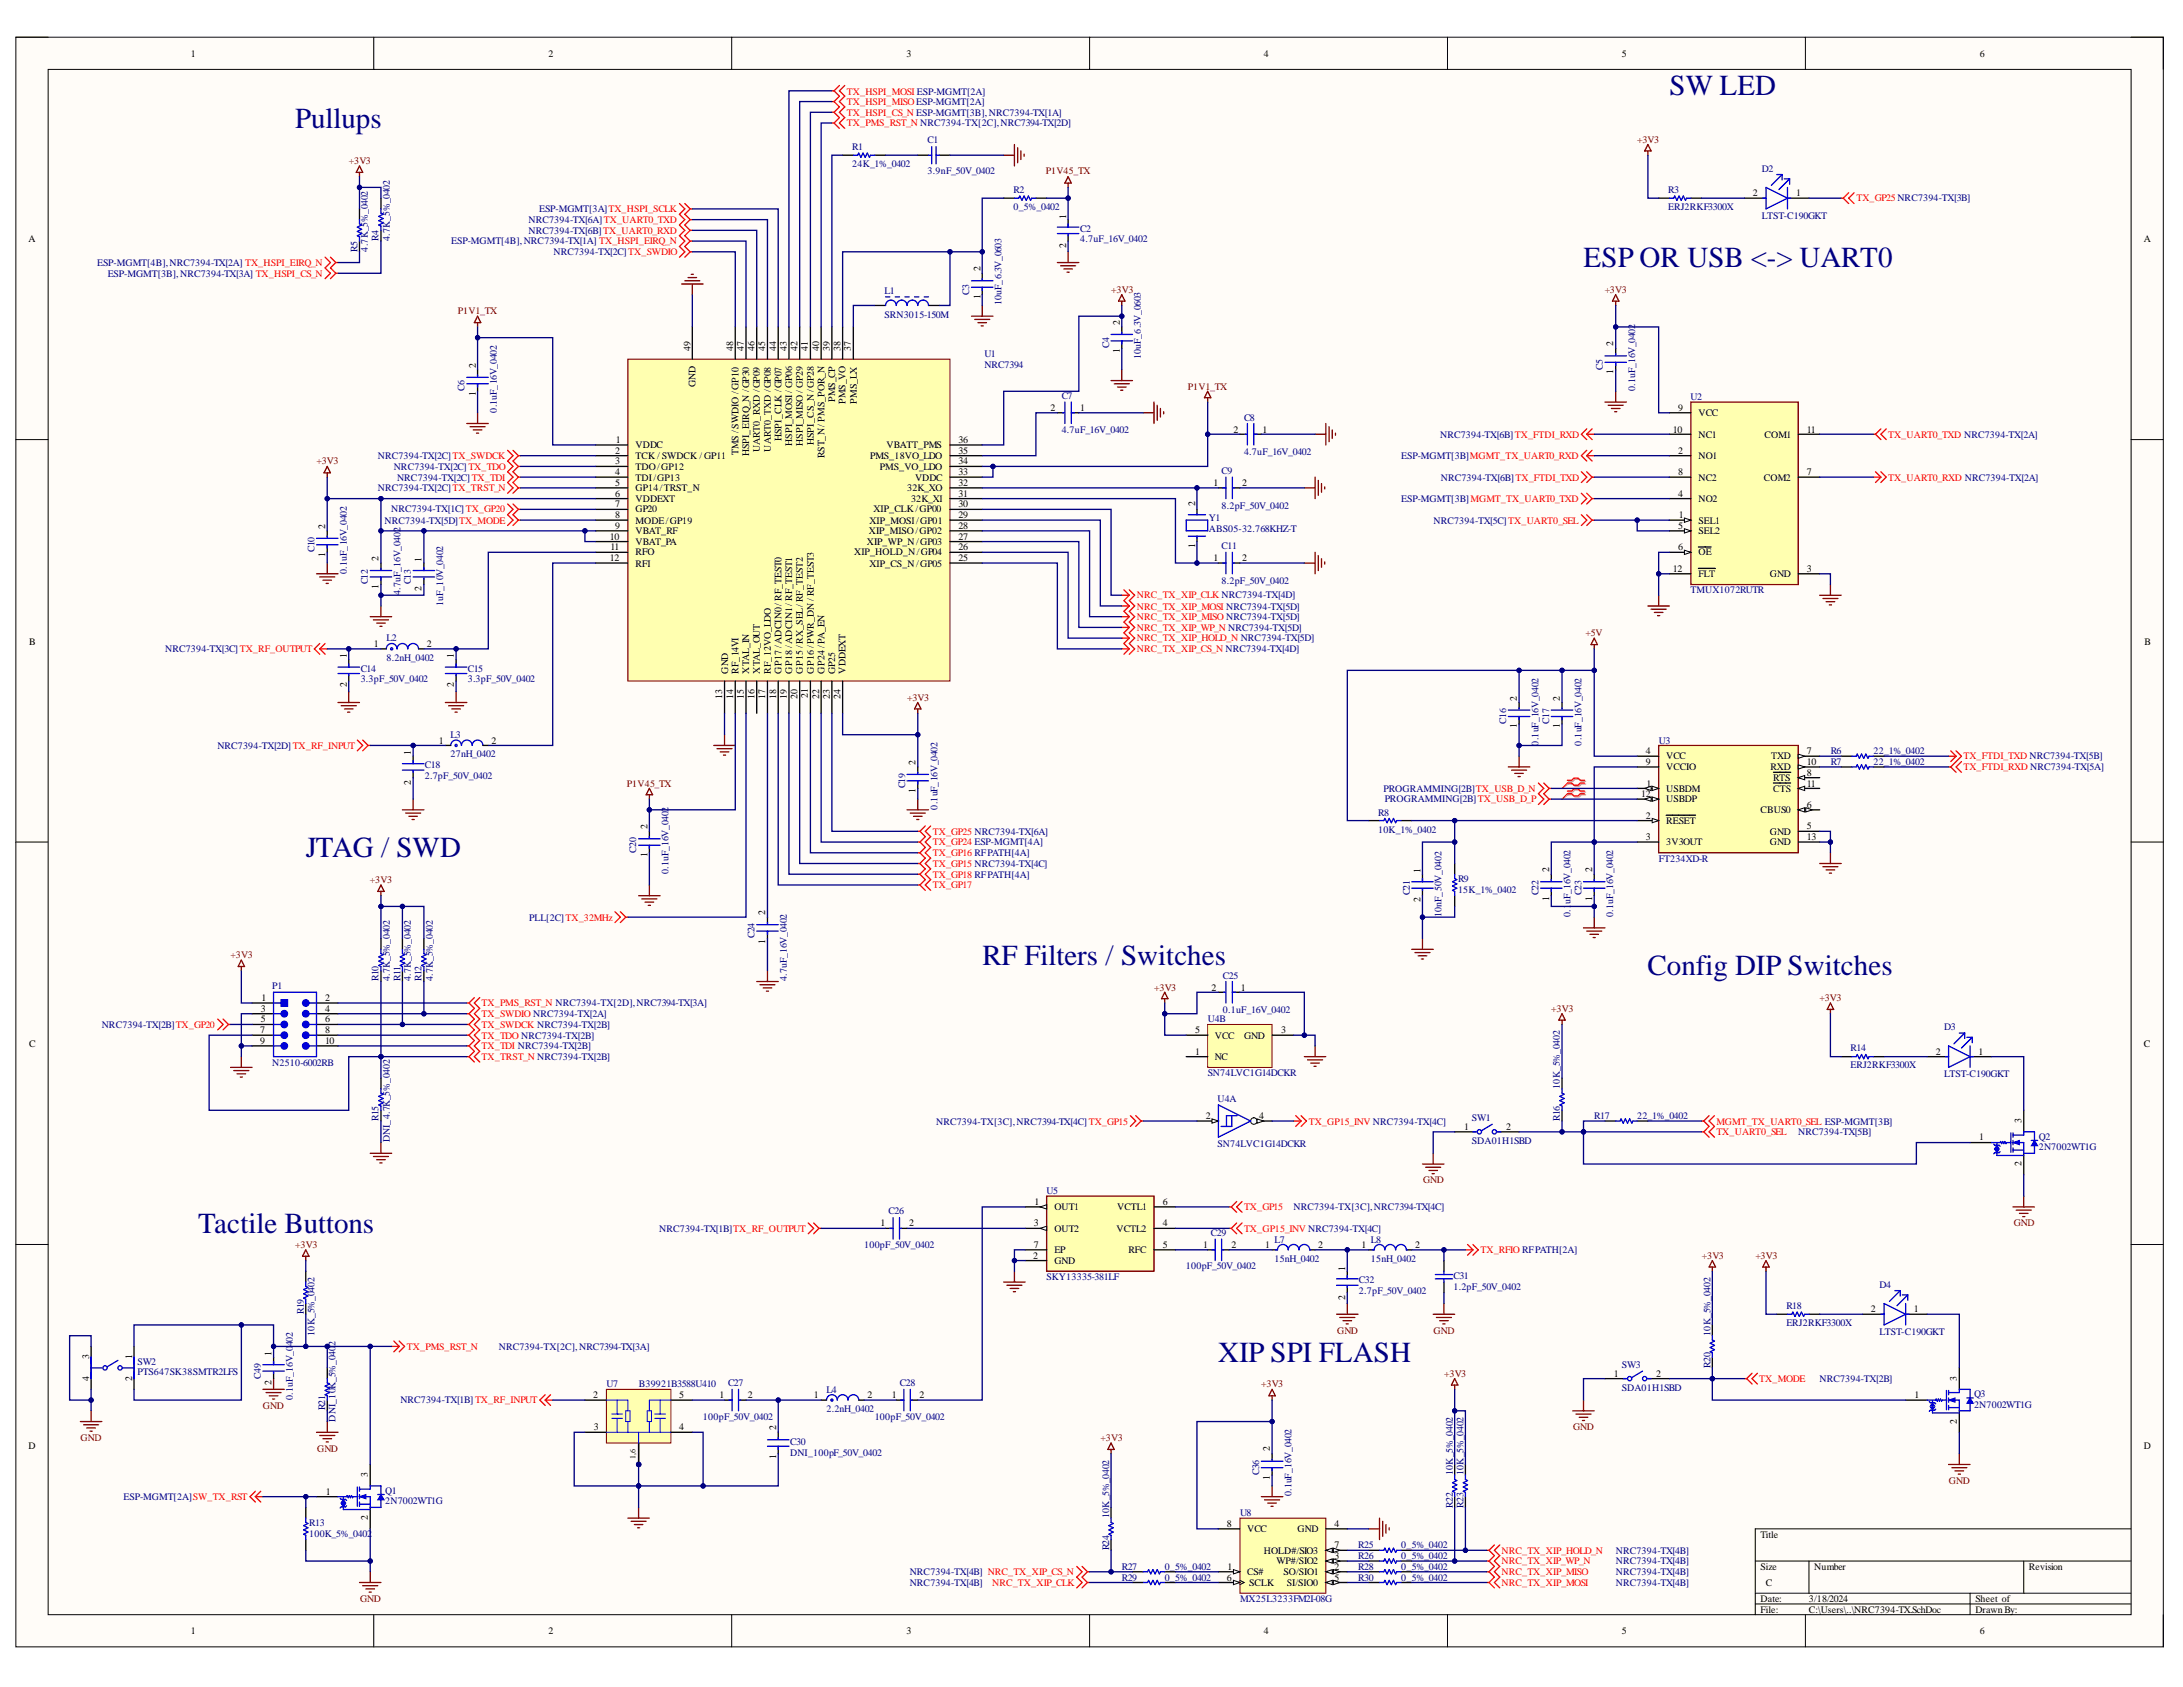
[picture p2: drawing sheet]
<svg xmlns="http://www.w3.org/2000/svg" width="279mm" height="216mm" viewBox="0 0 279 216" stroke-linecap="round" stroke-linejoin="round" font-family="sans-serif">
<defs><g id="words">
<g font-size="3.7" fill="#000080">
<text x="37.8" y="16.3">Pullups</text>
<text x="213.7" y="12.2">SW LED</text>
<text x="202.7" y="34.2">ESP OR USB &lt;-&gt; UART0</text>
<text x="39.1" y="109.7">JTAG / SWD</text>
<text x="125.7" y="123.5">RF Filters / Switches</text>
<text x="210.9" y="124.8">Config DIP Switches</text>
<text x="25.4" y="157.8">Tactile Buttons</text>
<text x="155.9" y="174.3">XIP SPI FLASH</text>
</g>
<g font-size="1.3">
<text x="24.4" y="7.3">1</text>
<text x="70.2" y="7.3">2</text>
<text x="116" y="7.3">3</text>
<text x="161.8" y="7.3">4</text>
<text x="207.6" y="7.3">5</text>
<text x="253.4" y="7.3">6</text>
<text x="136.5" y="28" transform="rotate(-90 136.5 28)">1</text>
<text x="224.3" y="25.1">2</text>
<text x="229.9" y="25.1">1</text>
<text x="3.6" y="30.9">A</text>
<text x="125.5" y="34.7" transform="rotate(-90 125.5 34.7)">2</text>
<text x="136.5" y="31.7" transform="rotate(-90 136.5 31.7)">2</text>
<text x="274.4" y="30.9">A</text>
<text x="125.5" y="38.3" transform="rotate(-90 125.5 38.3)">1</text>
<text x="143.3" y="41.6" transform="rotate(-90 143.3 41.6)">2</text>
<text x="60.9" y="47.1" transform="rotate(-90 60.9 47.1)">2</text>
<text x="88.4" y="44.9" transform="rotate(-90 88.4 44.9)">49</text>
<text x="93.9" y="44.9" transform="rotate(-90 93.9 44.9)">48</text>
<text x="95.2" y="44.9" transform="rotate(-90 95.2 44.9)">47</text>
<text x="96.6" y="44.9" transform="rotate(-90 96.6 44.9)">46</text>
<text x="97.9" y="44.9" transform="rotate(-90 97.9 44.9)">45</text>
<text x="99.4" y="44.9" transform="rotate(-90 99.4 44.9)">44</text>
<text x="100.7" y="44.9" transform="rotate(-90 100.7 44.9)">43</text>
<text x="102.1" y="44.9" transform="rotate(-90 102.1 44.9)">42</text>
<text x="103.4" y="44.9" transform="rotate(-90 103.4 44.9)">41</text>
<text x="104.8" y="44.9" transform="rotate(-90 104.8 44.9)">40</text>
<text x="106.2" y="44.9" transform="rotate(-90 106.2 44.9)">39</text>
<text x="107.6" y="44.9" transform="rotate(-90 107.6 44.9)">38</text>
<text x="108.9" y="44.9" transform="rotate(-90 108.9 44.9)">37</text>
<text x="143.3" y="45.2" transform="rotate(-90 143.3 45.2)">1</text>
<text x="206.5" y="47.9" transform="rotate(-90 206.5 47.9)">1</text>
<text x="206.5" y="44.3" transform="rotate(-90 206.5 44.3)">2</text>
<text x="60.9" y="50.7" transform="rotate(-90 60.9 50.7)">1</text>
<text x="89" y="49.5" transform="rotate(-90 89 49.5)">GND</text>
<text x="106.9" y="51.5" transform="rotate(-90 106.9 51.5)">PMS_CP</text>
<text x="108.2" y="51.7" transform="rotate(-90 108.2 51.7)">PMS_VO</text>
<text x="109.7" y="51.6" transform="rotate(-90 109.7 51.6)">PMS_LX</text>
<text x="134.4" y="52.6">2</text>
<text x="138.2" y="52.6">1</text>
<text x="214.8" y="52.6">9</text>
<text x="217.4" y="53.2">VCC</text>
<text x="78.7" y="58.1">2</text>
<text x="78.7" y="59.4">3</text>
<text x="78.8" y="56.7">1</text>
<text x="81.3" y="57.4">VDDC</text>
<text x="81.3" y="58.7">TCK / SWDCK / GP11</text>
<text x="94.5" y="58.2" transform="rotate(-90 94.5 58.2)">TMS / SWDIO /GP10</text>
<text x="95.9" y="58.4" transform="rotate(-90 95.9 58.4)">HSPI_EIRQ_N /GP30</text>
<text x="97.2" y="57.9" transform="rotate(-90 97.2 57.9)">UART0_RXD /GP09</text>
<text x="98.7" y="57.8" transform="rotate(-90 98.7 57.8)">UART0_TXD /GP08</text>
<text x="100" y="56.5" transform="rotate(-90 100 56.5)">HSPI_CLK /GP07</text>
<text x="101.4" y="57.1" transform="rotate(-90 101.4 57.1)">HSPI_MOSI/ GP06</text>
<text x="102.7" y="57.1" transform="rotate(-90 102.7 57.1)">HSPI_MISO/ GP29</text>
<text x="104.2" y="57" transform="rotate(-90 104.2 57)">HSPI_CS_N/ GP28</text>
<text x="105.5" y="58.7" transform="rotate(-90 105.5 58.7)">RST_N/ PMS_POR_N</text>
<text x="111.4" y="58.7">PMS_18VO_LDO</text>
<text x="113.5" y="57.4">VBATT_PMS</text>
<text x="122.7" y="59.4">34</text>
<text x="122.7" y="58.1">35</text>
<text x="122.7" y="56.7">36</text>
<text x="157.9" y="55.4">2</text>
<text x="161.6" y="55.4">1</text>
<text x="214.1" y="55.4">10</text>
<text x="214.8" y="58.1">2</text>
<text x="217.4" y="58.7">NO1</text>
<text x="217.4" y="56">NC1</text>
<text x="225.8" y="56">COM1</text>
<text x="231.3" y="55.4">11</text>
<text x="78.7" y="60.9">4</text>
<text x="78.7" y="62.2">5</text>
<text x="78.7" y="63.6">6</text>
<text x="78.7" y="64.9">7</text>
<text x="81.3" y="60.1">TDO/GP12</text>
<text x="81.3" y="61.5">TDI/GP13</text>
<text x="81.3" y="62.9">GP14/TRST_N</text>
<text x="81.3" y="64.2">VDDEXT</text>
<text x="81.3" y="65.6">GP20</text>
<text x="111.8" y="65.6">XIP_CLK/GP00</text>
<text x="112.6" y="60.1">PMS_VO_LDO</text>
<text x="116.1" y="62.9">32K_XO</text>
<text x="116.6" y="64.2">32K_XI</text>
<text x="117.1" y="61.5">VDDC</text>
<text x="122.7" y="64.9">30</text>
<text x="122.7" y="63.6">31</text>
<text x="122.7" y="62.2">32</text>
<text x="122.7" y="60.9">33</text>
<text x="153" y="64.7" transform="rotate(-90 153 64.7)">2</text>
<text x="155.3" y="62.2">1</text>
<text x="159" y="62.2">2</text>
<text x="214.8" y="63.6">4</text>
<text x="214.8" y="60.9">8</text>
<text x="217.4" y="64.2">NO2</text>
<text x="217.4" y="61.5">NC2</text>
<text x="225.8" y="61.5">COM2</text>
<text x="231.3" y="60.9">7</text>
<text x="41.6" y="71.2" transform="rotate(-90 41.6 71.2)">1</text>
<text x="41.6" y="67.7" transform="rotate(-90 41.6 67.7)">2</text>
<text x="48.5" y="71.8" transform="rotate(-90 48.5 71.8)">2</text>
<text x="53.9" y="71.9" transform="rotate(-90 53.9 71.9)">1</text>
<text x="78" y="69.1">10</text>
<text x="78" y="71.8">12</text>
<text x="78.1" y="70.4">11</text>
<text x="78.7" y="66.3">8</text>
<text x="78.7" y="67.7">9</text>
<text x="81.3" y="67">MODE/GP19</text>
<text x="81.3" y="68.4">VBAT_RF</text>
<text x="81.3" y="69.7">VBAT_PA</text>
<text x="81.3" y="71.1">RFO</text>
<text x="109.3" y="71.1">XIP_HOLD_N/GP04</text>
<text x="110.9" y="69.7">XIP_WP_N/GP03</text>
<text x="111.2" y="68.4">XIP_MISO/GP02</text>
<text x="111.3" y="67">XIP_MOSI/GP01</text>
<text x="122.7" y="71.8">25</text>
<text x="122.7" y="70.4">26</text>
<text x="122.7" y="69.1">27</text>
<text x="122.7" y="67.7">28</text>
<text x="122.7" y="66.3">29</text>
<text x="153" y="70.1" transform="rotate(-90 153 70.1)">1</text>
<text x="155.3" y="71.8">1</text>
<text x="159" y="71.8">2</text>
<text x="214.8" y="67.7">5</text>
<text x="214.8" y="70.4">6</text>
<text x="214.9" y="66.3">1</text>
<text x="217.4" y="67">SEL1</text>
<text x="217.4" y="68.4">SEL2</text>
<text x="217.4" y="71.1">OE</text>
<text x="48.5" y="75.4" transform="rotate(-90 48.5 75.4)">1</text>
<text x="53.9" y="75.6" transform="rotate(-90 53.9 75.6)">2</text>
<text x="81.3" y="72.5">RFI</text>
<text x="111.3" y="72.5">XIP_CS_N/GP05</text>
<text x="214.1" y="73.2">12</text>
<text x="217.4" y="73.9">FLT</text>
<text x="226.5" y="73.9">GND</text>
<text x="231.3" y="73.2">3</text>
<text x="3.7" y="82.5">B</text>
<text x="47.9" y="82.8">1</text>
<text x="54.6" y="82.8">2</text>
<text x="274.5" y="82.5">B</text>
<text x="44.4" y="88" transform="rotate(-90 44.4 88)">2</text>
<text x="44.4" y="84.3" transform="rotate(-90 44.4 84.3)">1</text>
<text x="58.1" y="88" transform="rotate(-90 58.1 88)">2</text>
<text x="58.1" y="84.3" transform="rotate(-90 58.1 84.3)">1</text>
<text x="92.4" y="89.4" transform="rotate(-90 92.4 89.4)">13</text>
<text x="93.2" y="86.2" transform="rotate(-90 93.2 86.2)">GND</text>
<text x="93.9" y="89.4" transform="rotate(-90 93.9 89.4)">14</text>
<text x="94.5" y="86.2" transform="rotate(-90 94.5 86.2)">RF_14VI</text>
<text x="95.2" y="89.4" transform="rotate(-90 95.2 89.4)">15</text>
<text x="95.9" y="86.2" transform="rotate(-90 95.9 86.2)">XTAL_IN</text>
<text x="96.6" y="89.4" transform="rotate(-90 96.6 89.4)">16</text>
<text x="97.2" y="86.2" transform="rotate(-90 97.2 86.2)">XTAL_OUT</text>
<text x="97.9" y="89.4" transform="rotate(-90 97.9 89.4)">17</text>
<text x="98.7" y="86.2" transform="rotate(-90 98.7 86.2)">RF_12VO_LDO</text>
<text x="99.4" y="89.4" transform="rotate(-90 99.4 89.4)">18</text>
<text x="100" y="86.2" transform="rotate(-90 100 86.2)">GP17 /ADCIN0/ RF_TEST0</text>
<text x="100.7" y="89.4" transform="rotate(-90 100.7 89.4)">19</text>
<text x="101.4" y="86.2" transform="rotate(-90 101.4 86.2)">GP18 /ADCIN1/ RF_TEST1</text>
<text x="102.1" y="89.4" transform="rotate(-90 102.1 89.4)">20</text>
<text x="102.7" y="86.2" transform="rotate(-90 102.7 86.2)">GP15 /RX_SEL/ RF_TEST2</text>
<text x="103.4" y="89.3" transform="rotate(-90 103.4 89.3)">21</text>
<text x="104.2" y="86.2" transform="rotate(-90 104.2 86.2)">GP16 /PWR_DN/ RF_TEST3</text>
<text x="104.8" y="89.4" transform="rotate(-90 104.8 89.4)">22</text>
<text x="105.5" y="86.2" transform="rotate(-90 105.5 86.2)">GP24 /PA_EN</text>
<text x="106.2" y="89.4" transform="rotate(-90 106.2 89.4)">23</text>
<text x="106.9" y="86.2" transform="rotate(-90 106.9 86.2)">GP25</text>
<text x="107.6" y="89.4" transform="rotate(-90 107.6 89.4)">24</text>
<text x="108.2" y="86.2" transform="rotate(-90 108.2 86.2)">VDDEXT</text>
<text x="194.1" y="89.7" transform="rotate(-90 194.1 89.7)">2</text>
<text x="199.6" y="89.7" transform="rotate(-90 199.6 89.7)">2</text>
<text x="56.1" y="95.2">1</text>
<text x="62.9" y="95.2">2</text>
<text x="194.1" y="93.2" transform="rotate(-90 194.1 93.2)">1</text>
<text x="199.6" y="93.2" transform="rotate(-90 199.6 93.2)">1</text>
<text x="52.6" y="100.4" transform="rotate(-90 52.6 100.4)">2</text>
<text x="52.6" y="96.6" transform="rotate(-90 52.6 96.6)">1</text>
<text x="117.2" y="101.5" transform="rotate(-90 117.2 101.5)">1</text>
<text x="117.2" y="97.9" transform="rotate(-90 117.2 97.9)">2</text>
<text x="210.6" y="96.5">4</text>
<text x="210.6" y="97.9">9</text>
<text x="210.7" y="100.7">1</text>
<text x="213.3" y="97.2">VCC</text>
<text x="213.3" y="98.5">VCCIO</text>
<text x="213.3" y="101.3">USBDM</text>
<text x="226.6" y="98.5">RXD</text>
<text x="226.7" y="97.2">TXD</text>
<text x="226.9" y="101.3">CTS</text>
<text x="226.9" y="100">RTS</text>
<text x="231.3" y="100.7">11</text>
<text x="231.3" y="99.3">8</text>
<text x="231.3" y="97.9">10</text>
<text x="231.3" y="96.5">7</text>
<text x="82.9" y="106.1" transform="rotate(-90 82.9 106.1)">2</text>
<text x="210" y="102">12</text>
<text x="210.6" y="107.5">3</text>
<text x="210.6" y="104.8">2</text>
<text x="213.3" y="105.5">RESET</text>
<text x="213.3" y="102.7">USBDP</text>
<text x="225.3" y="104">CBUS0</text>
<text x="226.5" y="106.8">GND</text>
<text x="231.3" y="103.4">6</text>
<text x="231.3" y="106.1">5</text>
<text x="231.3" y="107.5">13</text>
<text x="82.9" y="109.7" transform="rotate(-90 82.9 109.7)">1</text>
<text x="181.8" y="111.7" transform="rotate(-90 181.8 111.7)">1</text>
<text x="198.3" y="111.6" transform="rotate(-90 198.3 111.6)">2</text>
<text x="203.8" y="111.6" transform="rotate(-90 203.8 111.6)">2</text>
<text x="213.3" y="108.2">3V3OUT</text>
<text x="226.5" y="108.2">GND</text>
<text x="97.9" y="117.1" transform="rotate(-90 97.9 117.1)">2</text>
<text x="181.8" y="115.4" transform="rotate(-90 181.8 115.4)">2</text>
<text x="198.3" y="115.3" transform="rotate(-90 198.3 115.3)">1</text>
<text x="203.8" y="115.3" transform="rotate(-90 203.8 115.3)">1</text>
<text x="97.9" y="120.8" transform="rotate(-90 97.9 120.8)">1</text>
<text x="33.4" y="129.5">3</text>
<text x="33.4" y="130.8">5</text>
<text x="33.5" y="128.1">1</text>
<text x="41.6" y="128.1">2</text>
<text x="41.6" y="129.5">4</text>
<text x="41.6" y="130.8">6</text>
<text x="155.1" y="126.8">2</text>
<text x="158.8" y="126.8">1</text>
<text x="3.7" y="134">C</text>
<text x="33.3" y="132.3">7</text>
<text x="33.3" y="133.6">9</text>
<text x="41.6" y="132.3">8</text>
<text x="41.6" y="133.6">10</text>
<text x="153" y="132.3">5</text>
<text x="153" y="135">1</text>
<text x="155.5" y="132.9">VCC</text>
<text x="155.5" y="135.6">NC</text>
<text x="159.2" y="132.9">GND</text>
<text x="164" y="132.3">3</text>
<text x="247.7" y="135">2</text>
<text x="253.2" y="135">1</text>
<text x="274.4" y="134">C</text>
<text x="154.3" y="143.2">2</text>
<text x="161.2" y="143.2">4</text>
<text x="258.7" y="143.8" transform="rotate(-90 258.7 143.8)">3</text>
<text x="187.4" y="144.6">1</text>
<text x="192.8" y="144.6">2</text>
<text x="253.3" y="146">1</text>
<text x="258.7" y="149.2" transform="rotate(-90 258.7 149.2)">2</text>
<text x="132.4" y="154.2">1</text>
<text x="135" y="154.9">OUT1</text>
<text x="143" y="154.9">VCTL1</text>
<text x="148.8" y="154.2">6</text>
<text x="112.7" y="156.9">1</text>
<text x="116.3" y="156.9">2</text>
<text x="132.2" y="161.1">2</text>
<text x="132.3" y="156.9">3</text>
<text x="132.3" y="159.7">7</text>
<text x="135" y="157.6">OUT2</text>
<text x="135" y="160.4">EP</text>
<text x="135" y="161.8">GND</text>
<text x="142.9" y="157.6">VCTL2</text>
<text x="144.4" y="160.4">RFC</text>
<text x="148.8" y="156.9">4</text>
<text x="148.8" y="159.7">5</text>
<text x="154" y="159.7">1</text>
<text x="157.6" y="159.7">2</text>
<text x="161.9" y="159.7">1</text>
<text x="168.7" y="159.7">2</text>
<text x="174.3" y="159.7">1</text>
<text x="181.1" y="159.7">2</text>
<text x="172.2" y="166.3" transform="rotate(-90 172.2 166.3)">2</text>
<text x="172.2" y="162.6" transform="rotate(-90 172.2 162.6)">1</text>
<text x="239.5" y="167.9">2</text>
<text x="245" y="167.9">1</text>
<text x="11.4" y="173.9" transform="rotate(-90 11.4 173.9)">3</text>
<text x="16.9" y="173.9" transform="rotate(-90 16.9 173.9)">1</text>
<text x="34.8" y="173.6" transform="rotate(-90 34.8 173.6)">1</text>
<text x="11.4" y="176.7" transform="rotate(-90 11.4 176.7)">4</text>
<text x="16.9" y="176.7" transform="rotate(-90 16.9 176.7)">2</text>
<text x="34.8" y="177.3" transform="rotate(-90 34.8 177.3)">2</text>
<text x="75.9" y="178.9">2</text>
<text x="86.9" y="178.9">5</text>
<text x="92.1" y="178.9">1</text>
<text x="95.7" y="178.9">2</text>
<text x="104.2" y="178.9">1</text>
<text x="111" y="178.9">2</text>
<text x="114.2" y="178.9">1</text>
<text x="117.7" y="178.9">2</text>
<text x="206.6" y="176.2">1</text>
<text x="212" y="176.2">2</text>
<text x="245" y="178.9">1</text>
<text x="250.5" y="176.7" transform="rotate(-90 250.5 176.7)">3</text>
<text x="3.6" y="185.4">D</text>
<text x="76" y="183">3</text>
<text x="86.9" y="183">4</text>
<text x="99.4" y="183" transform="rotate(-90 99.4 183)">2</text>
<text x="162.5" y="185.8" transform="rotate(-90 162.5 185.8)">2</text>
<text x="250.5" y="182.2" transform="rotate(-90 250.5 182.2)">2</text>
<text x="274.4" y="185.4">D</text>
<text x="41.7" y="191.3">1</text>
<text x="47.1" y="189" transform="rotate(-90 47.1 189)">3</text>
<text x="99.4" y="186.7" transform="rotate(-90 99.4 186.7)">1</text>
<text x="162.5" y="189.4" transform="rotate(-90 162.5 189.4)">1</text>
<text x="47.1" y="194.5" transform="rotate(-90 47.1 194.5)">2</text>
<text x="157" y="195.4">8</text>
<text x="159.6" y="196.1">VCC</text>
<text x="166.1" y="196.1">GND</text>
<text x="170.8" y="195.4">4</text>
<text x="225.3" y="196.8">Title</text>
<text x="157" y="202.3">6</text>
<text x="157.1" y="200.9">1</text>
<text x="159.6" y="201.6">CS#</text>
<text x="159.9" y="203">SCLK</text>
<text x="161.8" y="198.9">HOLD#/SIO3</text>
<text x="163.4" y="200.2">WP#/SIO2</text>
<text x="164.3" y="201.6">SO/SIO1</text>
<text x="164.7" y="203">SI/SIO0</text>
<text x="170.8" y="202.3">5</text>
<text x="170.8" y="199.5">3</text>
<text x="170.8" y="200.9">2</text>
<text x="170.8" y="198.2">7</text>
<text x="225.3" y="200.9">Size</text>
<text x="226" y="203">C</text>
<text x="232.2" y="200.9">Number</text>
<text x="259.7" y="200.9">Revision</text>
<text x="24.4" y="209.2">1</text>
<text x="70.2" y="209.2">2</text>
<text x="116" y="209.2">3</text>
<text x="161.8" y="209.2">4</text>
<text x="207.6" y="209.2">5</text>
<text x="225.3" y="205">Date:</text>
<text x="225.3" y="206.4">File:</text>
<text x="231.5" y="205">3/18/2024</text>
<text x="231.5" y="206.4">C:\Users\..\NRC7394-TX.SchDoc</text>
<text x="252.8" y="205">Sheet of</text>
<text x="252.8" y="206.4">DrawnBy:</text>
<text x="253.4" y="209.2">6</text>
</g>
<g font-size="1.3" fill="#f00">
<text x="108.4" y="16.2">TX_PMS_RST_N NRC7394-TX[2C],NRC7394-TX[2D]</text>
<text x="108.4" y="14.8">TX_HSPI_CS_N ESP-MGMT[3B],NRC7394-TX[1A]</text>
<text x="108.4" y="13.4">TX_HSPI_MISOESP-MGMT[2A]</text>
<text x="108.4" y="12.1">TX_HSPI_MOSI ESP-MGMT[2A]</text>
<text x="237.6" y="25.8">TX_GP25 NRC7394-TX[3B]</text>
<text x="241.7" y="56">TX_UART0_TXD NRC7394-TX[2A]</text>
<text x="241.7" y="61.5">TX_UART0_RXD NRC7394-TX[2A]</text>
<text x="145.5" y="76.6">NRC_TX_XIP_CLK NRC7394-TX[4D]</text>
<text x="145.5" y="78">NRC_TX_XIP_MOSI NRC7394-TX[5D]</text>
<text x="145.5" y="79.4">NRC_TX_XIP_MISO NRC7394-TX[5D]</text>
<text x="145.5" y="80.7">NRC_TX_XIP_WP_N NRC7394-TX[5D]</text>
<text x="145.5" y="82.1">NRC_TX_XIP_HOLD_N NRC7394-TX[5D]</text>
<text x="145.5" y="83.5">NRC_TX_XIP_CS_N NRC7394-TX[4D]</text>
<text x="251.3" y="98.5">TX_FTDI_RXD NRC7394-TX[5A]</text>
<text x="251.3" y="97.2">TX_FTDI_TXD NRC7394-TX[5B]</text>
<text x="119.4" y="106.8">TX_GP25 NRC7394-TX[6A]</text>
<text x="119.4" y="108.2">TX_GP24 ESP-MGMT[4A]</text>
<text x="119.4" y="109.6">TX_GP16 RFPATH[4A]</text>
<text x="119.4" y="111">TX_GP15 NRC7394-TX[4C]</text>
<text x="119.4" y="112.3">TX_GP18 RFPATH[4A]</text>
<text x="119.4" y="113.7">TX_GP17</text>
<text x="61.6" y="130.1">TX_SWDIO NRC7394-TX[2A]</text>
<text x="61.6" y="131.6">TX_SWDCK NRC7394-TX[2B]</text>
<text x="61.6" y="128.8">TX_PMS_RST_N NRC7394-TX[2D],NRC7394-TX[3A]</text>
<text x="61.6" y="132.9">TX_TDO NRC7394-TX[2B]</text>
<text x="61.6" y="134.3">TX_TDI NRC7394-TX[2B]</text>
<text x="61.6" y="135.6">TX_TRST_N NRC7394-TX[2B]</text>
<text x="167.5" y="143.9">TX_GP15_INV NRC7394-TX[4C]</text>
<text x="219.7" y="143.9">MGMT_TX_UART0_SEL ESP-MGMT[3B]</text>
<text x="219.7" y="145.3">TX_UART0_SEL</text>
<text x="159.2" y="154.9">TX_GP15</text>
<text x="159.2" y="157.6">TX_GP15_INV NRC7394-TX[4C]</text>
<text x="189.5" y="160.4">TX_RFIO RFPATH[2A]</text>
<text x="52.1" y="172.7">TX_PMS_RST_N</text>
<text x="225.2" y="176.9">TX_MODE</text>
<text x="127" y="203">NRC_TX_XIP_CLK</text>
<text x="192.2" y="198.9">NRC_TX_XIP_HOLD_N</text>
<text x="192.2" y="200.2">NRC_TX_XIP_WP_N</text>
<text x="192.2" y="201.6">NRC_TX_XIP_MISO</text>
<text x="192.2" y="203">NRC_TX_XIP_MOSI</text>
</g>
<g font-size="1.3" fill="#800000">
<text x="44.6" y="21">+3V3</text>
<text x="133.9" y="22.3">P1V45_TX</text>
<text x="209.5" y="18.3">+3V3</text>
<text x="58.6" y="40.2">P1V1_TX</text>
<text x="142.2" y="37.4">+3V3</text>
<text x="205.4" y="37.4">+3V3</text>
<text x="152" y="49.9">P1V1_TX</text>
<text x="40.5" y="59.4">+3V3</text>
<text x="202.9" y="81.4">+5V</text>
<text x="116.1" y="89.7">+3V3</text>
<text x="80.2" y="100.7">P1V45_TX</text>
<text x="47.4" y="113">+3V3</text>
<text x="29.5" y="122.6">+3V3</text>
<text x="147.7" y="126.8">+3V3</text>
<text x="198.5" y="129.5">+3V3</text>
<text x="232.9" y="128.1">+3V3</text>
<text x="182.1" y="151.4">GND</text>
<text x="37.8" y="159.7">+3V3</text>
<text x="217.8" y="161.1">+3V3</text>
<text x="224.7" y="161.1">+3V3</text>
<text x="257.7" y="156.9">GND</text>
<text x="171.1" y="170.7">GND</text>
<text x="183.5" y="170.7">GND</text>
<text x="161.4" y="177.6">+3V3</text>
<text x="184.8" y="176.2">+3V3</text>
<text x="10.3" y="184.4">GND</text>
<text x="33.7" y="180.3">GND</text>
<text x="40.6" y="185.8">GND</text>
<text x="140.9" y="184.4">+3V3</text>
<text x="201.3" y="183">GND</text>
<text x="249.4" y="189.9">GND</text>
<text x="46.1" y="205">GND</text>
</g>
<g font-size="1.3" fill="#000080">
<text x="109.1" y="19.2">R1</text>
<text x="109.1" y="21.4">24K_1%_0402</text>
<text x="118.7" y="18.3">C1</text>
<text x="118.7" y="22.2">3.9nF_50V_0402</text>
<text x="225.5" y="22">D2</text>
<text x="67.6" y="29.9">NRC7394-TX[6B]TX_UART0_RXD</text>
<text x="67.6" y="28.6">NRC7394-TX[6A]TX_UART0_TXD</text>
<text x="69" y="27.1">ESP-MGMT[3A]TX_HSPI_SCLK</text>
<text x="129.7" y="24.7">R2</text>
<text x="129.7" y="26.9">0_5%_0402</text>
<text x="138.2" y="29.7">C2</text>
<text x="213.5" y="24.7">R3</text>
<text x="213.5" y="26.9">ERJ2RKF3300X</text>
<text x="225.5" y="28">LTST-C190GKT</text>
<text x="12.4" y="34.1">ESP-MGMT[4B],NRC7394-TX[2A] TX_HSPI_EIRQ_N</text>
<text x="13.8" y="35.4">ESP-MGMT[3B],NRC7394-TX[3A] TX_HSPI_CS_N</text>
<text x="45.7" y="32.2" transform="rotate(-90 45.7 32.2)">R5</text>
<text x="47.1" y="32.2" transform="rotate(-90 47.1 32.2)">4.7K_5%_0402</text>
<text x="48.5" y="30.9" transform="rotate(-90 48.5 30.9)">R4</text>
<text x="49.9" y="30.9" transform="rotate(-90 49.9 30.9)">4.7K_5%_0402</text>
<text x="57.8" y="31.3">ESP-MGMT[4B],NRC7394-TX[1A] TX_HSPI_EIRQ_N</text>
<text x="70.9" y="32.6">NRC7394-TX[2C]TX_SWDIO</text>
<text x="138.2" y="31">4.7uF_16V_0402</text>
<text x="113.2" y="37.6">L1</text>
<text x="113.2" y="40.7">SRN3015-150M</text>
<text x="124" y="37.7" transform="rotate(-90 124 37.7)">C3</text>
<text x="128.2" y="39.1" transform="rotate(-90 128.2 39.1)">10uF_6.3V_0603</text>
<text x="126" y="45.7">U1</text>
<text x="126" y="47.1">NRC7394</text>
<text x="142" y="44.5" transform="rotate(-90 142 44.5)">C4</text>
<text x="146" y="46" transform="rotate(-90 146 46)">10uF_6.3V_0603</text>
<text x="205.1" y="47.3" transform="rotate(-90 205.1 47.3)">C5</text>
<text x="59.4" y="50" transform="rotate(-90 59.4 50)">C6</text>
<text x="63.6" y="52.8" transform="rotate(-90 63.6 52.8)">0.1uF_16V_0402</text>
<text x="135.9" y="51.1">C7</text>
<text x="159.2" y="53.8">C8</text>
<text x="209.3" y="50" transform="rotate(-90 209.3 50)">0.1uF_16V_0402</text>
<text x="216.4" y="51.2">U2</text>
<text x="48.4" y="58.7">NRC7394-TX[2C]TX_SWDCK</text>
<text x="135.9" y="55.4">4.7uF_16V_0402</text>
<text x="159.2" y="58.2">4.7uF_16V_0402</text>
<text x="179.3" y="58.7">ESP-MGMT[3B]MGMT_TX_UART0_RXD</text>
<text x="184.3" y="56">NRC7394-TX[6B]TX_FTDI_RXD</text>
<text x="48.4" y="62.9">NRC7394-TX[2C]TX_TRST_N</text>
<text x="50.1" y="65.6">NRC7394-TX[1C]TX_GP20</text>
<text x="50.4" y="60.1">NRC7394-TX[2C]TX_TDO</text>
<text x="50.8" y="61.5">NRC7394-TX[2C]TX_TDI</text>
<text x="156.3" y="60.7">C9</text>
<text x="156.3" y="65.1">8.2pF_50V_0402</text>
<text x="179.3" y="64.2">ESP-MGMT[3B]MGMT_TX_UART0_TXD</text>
<text x="184.4" y="61.5">NRC7394-TX[6B]TX_FTDI_TXD</text>
<text x="40.2" y="70.7" transform="rotate(-90 40.2 70.7)">C10</text>
<text x="49.2" y="67">NRC7394-TX[5D]TX_MODE</text>
<text x="154.7" y="66.7">Y1</text>
<text x="154.7" y="68.1">ABS05-32.768KHZ-T</text>
<text x="156.3" y="70.3">C11</text>
<text x="183.5" y="67">NRC7394-TX[5C]TX_UART0_SEL</text>
<text x="44.4" y="73.4" transform="rotate(-90 44.4 73.4)">0.1uF_16V_0402</text>
<text x="47.1" y="74.8" transform="rotate(-90 47.1 74.8)">C12</text>
<text x="51.2" y="76.1" transform="rotate(-90 51.2 76.1)">4.7uF_16V_0402</text>
<text x="52.6" y="74.8" transform="rotate(-90 52.6 74.8)">C13</text>
<text x="56.7" y="77.6" transform="rotate(-90 56.7 77.6)">1uF_10V_0402</text>
<text x="156.3" y="74.7">8.2pF_50V_0402</text>
<text x="216.4" y="75.9">TMUX1072RUTR</text>
<text x="21.1" y="83.5">NRC7394-TX[3C]TX_RF_OUTPUT</text>
<text x="49.5" y="82.1">L2</text>
<text x="46.2" y="86">C14</text>
<text x="46.2" y="87.3">3.3pF_50V_0402</text>
<text x="49.5" y="84.6">8.2nH_0402</text>
<text x="59.9" y="86">C15</text>
<text x="59.9" y="87.3">3.3pF_50V_0402</text>
<text x="27.8" y="95.8">NRC7394-TX[2D]TX_RF_INPUT</text>
<text x="57.7" y="94.5">L3</text>
<text x="192.8" y="92.6" transform="rotate(-90 192.8 92.6)">C16</text>
<text x="196.9" y="95.4" transform="rotate(-90 196.9 95.4)">0.1uF_16V_0402</text>
<text x="198.3" y="92.6" transform="rotate(-90 198.3 92.6)">C17</text>
<text x="202.4" y="95.4" transform="rotate(-90 202.4 95.4)">0.1uF_16V_0402</text>
<text x="212.3" y="95.2">U3</text>
<text x="54.4" y="98.3">C18</text>
<text x="54.4" y="99.6">2.7pF_50V_0402</text>
<text x="57.7" y="96.9">27nH_0402</text>
<text x="115.8" y="100.9" transform="rotate(-90 115.8 100.9)">C19</text>
<text x="177.1" y="101.3">PROGRAMMING[2B]TX_USB_D_N</text>
<text x="234.3" y="96.5">R6</text>
<text x="234.3" y="97.9">R7</text>
<text x="239.8" y="96.5">22_1%_0402</text>
<text x="239.8" y="97.9">22_1%_0402</text>
<text x="120" y="103.6" transform="rotate(-90 120 103.6)">0.1uF_16V_0402</text>
<text x="176.4" y="104.4">R8</text>
<text x="176.4" y="106.6">10K_1%_0402</text>
<text x="177.2" y="102.7">PROGRAMMING[2B]TX_USB_D_P</text>
<text x="81.4" y="109.1" transform="rotate(-90 81.4 109.1)">C20</text>
<text x="85.6" y="111.9" transform="rotate(-90 85.6 111.9)">0.1uF_16V_0402</text>
<text x="186.6" y="112.9">R9</text>
<text x="212.3" y="110.3">FT234XD-R</text>
<text x="67.7" y="117.8">PLL[2C]TX_32MHz</text>
<text x="180.4" y="114.6" transform="rotate(-90 180.4 114.6)">C21</text>
<text x="184.5" y="117.4" transform="rotate(-90 184.5 117.4)">10nF_50V_0402</text>
<text x="186.6" y="114.3">15K_1%_0402</text>
<text x="196.9" y="114.6" transform="rotate(-90 196.9 114.6)">C22</text>
<text x="201" y="117.4" transform="rotate(-90 201 117.4)">0.1</text>
<text x="201" y="115.7" transform="rotate(-90 201 115.7)">uF_16V_0402</text>
<text x="202.4" y="114.6" transform="rotate(-90 202.4 114.6)">C23</text>
<text x="206.5" y="117.4" transform="rotate(-90 206.5 117.4)">0.1uF_16V_0402</text>
<text x="48.5" y="125.6" transform="rotate(-90 48.5 125.6)">R10</text>
<text x="49.9" y="125.6" transform="rotate(-90 49.9 125.6)">4.7K_5%_0402</text>
<text x="51.2" y="125.6" transform="rotate(-90 51.2 125.6)">R11</text>
<text x="52.6" y="125.6" transform="rotate(-90 52.6 125.6)">4.7K_5%_0402</text>
<text x="53.9" y="125.6" transform="rotate(-90 53.9 125.6)">R12</text>
<text x="55.4" y="125.6" transform="rotate(-90 55.4 125.6)">4.7K_5%_0402</text>
<text x="96.6" y="120.1" transform="rotate(-90 96.6 120.1)">C24</text>
<text x="100.7" y="125.6" transform="rotate(-90 100.7 125.6)">4.7uF_16V_0402</text>
<text x="156.5" y="125.2">C25</text>
<text x="13" y="131.6">NRC7394-TX[2B]TX_GP20</text>
<text x="34.8" y="126.6">P1</text>
<text x="154.6" y="130.8">U4B</text>
<text x="156.5" y="129.6">0.1uF_16V_0402</text>
<text x="248.8" y="131.8">D3</text>
<text x="34.8" y="136.5">N2510-6002RB</text>
<text x="154.6" y="137.8">SN74LVC1G14DCKR</text>
<text x="236.8" y="134.5">R14</text>
<text x="236.8" y="136.7">ERJ2RKF3300X</text>
<text x="248.8" y="137.8">LTST-C190GKT</text>
<text x="48.5" y="143.5" transform="rotate(-90 48.5 143.5)">R15</text>
<text x="119.8" y="143.9">NRC7394-TX[3C],NRC7394-TX[4C] TX_GP15</text>
<text x="155.8" y="141">U4A</text>
<text x="188.4" y="143.5">SW1</text>
<text x="199.6" y="143.5" transform="rotate(-90 199.6 143.5)">R16</text>
<text x="199.6" y="139.4" transform="rotate(-90 199.6 139.4)">10K_5%_0402</text>
<text x="204" y="143.2">R17</text>
<text x="209.5" y="143.2">22_1%_0402</text>
<text x="49.9" y="146.2" transform="rotate(-90 49.9 146.2)">DNI_4.7K_5%_0402</text>
<text x="155.8" y="146.8">SN74LVC1G14DCKR</text>
<text x="188.4" y="146.4">SDA01H1SBD</text>
<text x="230.2" y="145.3">NRC7394-TX[5B]</text>
<text x="260.9" y="145.9">Q2</text>
<text x="260.9" y="147.2">2N7002WT1G</text>
<text x="113.7" y="155.4">C26</text>
<text x="133.9" y="152.8">U5</text>
<text x="165.6" y="154.9">NRC7394-TX[3C],NRC7394-TX[4C]</text>
<text x="84.4" y="157.6">NRC7394-TX[1B]TX_RF_OUTPUT</text>
<text x="110.6" y="159.7">100pF_50V_0402</text>
<text x="155" y="158.2">C29</text>
<text x="163.1" y="159">L7</text>
<text x="163.1" y="161.5">15nH_0402</text>
<text x="175.5" y="159">L8</text>
<text x="175.5" y="161.5">15nH_0402</text>
<text x="133.9" y="163.8">SKY13335-381LF</text>
<text x="151.8" y="162.4">100pF_50V_0402</text>
<text x="173.9" y="164.2">C32</text>
<text x="173.9" y="165.6">2.7pF_50V_0402</text>
<text x="186" y="163.7">C31</text>
<text x="186" y="165">1.2pF_50V_0402</text>
<text x="228.6" y="167.5">R18</text>
<text x="240.6" y="164.8">D4</text>
<text x="37.5" y="172.3" transform="rotate(-90 37.5 172.3)">402</text>
<text x="38.9" y="168.2" transform="rotate(-90 38.9 168.2)">R19</text>
<text x="40.2" y="171" transform="rotate(-90 40.2 171)">10K_5%_0402</text>
<text x="43" y="172.3" transform="rotate(-90 43 172.3)">2</text>
<text x="63.8" y="172.7">NRC7394-TX[2C],NRC7394-TX[3A]</text>
<text x="218.9" y="171" transform="rotate(-90 218.9 171)">10K_5%_0402</text>
<text x="228.6" y="169.7">ERJ2RKF3300X</text>
<text x="240.6" y="170.8">LTST-C190GKT</text>
<text x="17.6" y="174.7">SW2</text>
<text x="17.6" y="176">PTS647SK38SMTR2LFS</text>
<text x="33.4" y="176.5" transform="rotate(-90 33.4 176.5)">C49</text>
<text x="37.5" y="179.2" transform="rotate(-90 37.5 179.2)">0.1uF_16V_0</text>
<text x="51.2" y="179.6">NRC7394-TX[1B]TX_RF_INPUT</text>
<text x="77.6" y="177.6">U7</text>
<text x="81.8" y="177.6">B39921B3588U410</text>
<text x="93.2" y="177.4">C27</text>
<text x="105.8" y="178.2">L4</text>
<text x="115.2" y="177.4">C28</text>
<text x="207.6" y="175.1">SW3</text>
<text x="207.6" y="178">SDA01H1SBD</text>
<text x="218.9" y="175" transform="rotate(-90 218.9 175)">R20</text>
<text x="232.9" y="176.9">NRC7394-TX[2B]</text>
<text x="252.7" y="178.8">Q3</text>
<text x="41.6" y="180.5" transform="rotate(-90 41.6 180.5)">R21</text>
<text x="43" y="181.9" transform="rotate(-90 43 181.9)">DNI_10K_5%_040</text>
<text x="90" y="181.7">100pF_50V_0402</text>
<text x="101.1" y="185">C30</text>
<text x="105.8" y="180.7">2.2nH_0402</text>
<text x="112" y="181.7">100pF_50V_0402</text>
<text x="252.7" y="180.2">2N7002WT1G</text>
<text x="49.3" y="191.2">Q1</text>
<text x="101.1" y="186.3">DNI_100pF_50V_0402</text>
<text x="161.2" y="188.8" transform="rotate(-90 161.2 188.8)">C36</text>
<text x="165.3" y="191.5" transform="rotate(-90 165.3 191.5)">0.1uF_16V_0402</text>
<text x="185.9" y="188.8" transform="rotate(-90 185.9 188.8)">10K_5%_0402</text>
<text x="187.3" y="188.8" transform="rotate(-90 187.3 188.8)">10K_5%_0402</text>
<text x="15.8" y="192">ESP-MGMT[2A]SW_TX_RST</text>
<text x="39.6" y="195.3">R13</text>
<text x="39.6" y="196.7">100K_5%_0402</text>
<text x="49.3" y="192.5">2N7002WT1G</text>
<text x="142" y="194.3" transform="rotate(-90 142 194.3)">10K_5%_0402</text>
<text x="158.7" y="194">U8</text>
<text x="185.9" y="192.9" transform="rotate(-90 185.9 192.9)">R22</text>
<text x="187.3" y="192.9" transform="rotate(-90 187.3 192.9)">R23</text>
<text x="116.4" y="203">NRC7394-TX[4B]</text>
<text x="116.4" y="201.6">NRC7394-TX[4B] NRC_TX_XIP_CS_N</text>
<text x="142" y="198.4" transform="rotate(-90 142 198.4)">R24</text>
<text x="143.6" y="202.3">R29</text>
<text x="143.6" y="200.9">R27</text>
<text x="149.1" y="202.3">0_5%_0402</text>
<text x="149.1" y="200.9">0_5%_0402</text>
<text x="173.8" y="198.2">R25</text>
<text x="173.8" y="199.5">R26</text>
<text x="173.8" y="200.9">R28</text>
<text x="173.8" y="202.3">R30</text>
<text x="179.3" y="198.2">0_5%_0402</text>
<text x="179.3" y="199.5">0_5%_0402</text>
<text x="179.3" y="200.9">0_5%_0402</text>
<text x="179.3" y="202.3">0_5%_0402</text>
<text x="206.8" y="198.9">NRC7394-TX[4B]</text>
<text x="206.8" y="200.2">NRC7394-TX[4B]</text>
<text x="206.8" y="201.6">NRC7394-TX[4B]</text>
<text x="206.8" y="203">NRC7394-TX[4B]</text>
<text x="158.7" y="205">MX25L3233FM2I-08G</text>
</g>
<text font-size="1" x="81.3" y="186.8" transform="rotate(-90 81.3 186.8)">1,6</text>
</g></defs>
<path d="M2 4.8h274.9v206h-274.9z" fill-rule="evenodd" fill="#fffcf8"/>
<path d="M2 4.8h274.9v206h-274.9z" fill="none" stroke="#000" stroke-width=".13"/>
<path d="M6.2 8.9h266.6v197.7h-266.6z" fill-rule="evenodd" fill="#fffcf8"/>
<g fill="none" stroke="#000" stroke-width=".13">
<path d="M2 4.8h4.2M6.2 8.9h266.6v197.7h-266.6zM47.8 4.8v4.1M93.6 4.8v4.1M139.5 4.8v4.1M185.3 4.8v4.1M231.1 4.8v4.1M272.8 4.8h4.1v4.1M2 56.3h4.2M272.8 56.3h4.1M2 107.8h4.2M272.8 107.8h4.1"/>
<path d="M2 159.3h4.2M272.8 159.3h4.1M224.7 199.8h48.1M231.5 199.8v4.1M259 199.8v4.1M272.8 195.7h-48.1v10.9M47.8 206.6v4.2M93.6 206.6v4.2M139.5 206.6v4.2M185.3 206.6v4.2M224.7 203.9h48.1M224.7 205.3h48.1"/>
<path d="M231.1 206.6v4.2M252.1 203.9v2.7M276.9 206.6v4.2"/>
</g>
<path d="M39.1 160l.4 .8h-.8zM33.6 177.8h2.8M34.1 178.2h1.9M34.5 178.6h1.1M34.9 179h.3M35 176.4v1.4M39.1 160.8v.5" fill="none" stroke="#800000" stroke-width=".17"/>
<path d="M50.1 172.3h1M50.4 171.6l.7 .7M51.1 172.3l-.7 .7M51.1 171.6l.7 .7-.7 .7" fill="none" stroke="#f00" stroke-width=".17"/>
<path d="M40.5 191.5h2.8M47.4 187.4v2.8M47.4 192.9v2.8" fill="none" stroke="#000" stroke-width=".17"/>
<path d="M45.7 190.3v2.5M46 190.6h1.4v-.4h1.4v1.1M46 191.5h1.4v1.4h1.4v-.9M46 192.5h1.4M46 190.3v.6M46 191.3v.5M46 192.2v.6" fill="none" stroke="#00f" stroke-width=".17"/>
<path d="M48.8 191.3l.4 .7h-.9z" fill="#00f"/>
<path d="M48.8 191.3l.4 .7h-.9z" fill="none" stroke="#00f" stroke-width=".13"/>
<path d="M44.2 192.9h-.5l-.2 .1M48.3 191.3h.9" fill="none" stroke="#00f" stroke-width=".17"/>
<path d="M43.9 191.9l.3 .4h-.5z" fill="#00f"/>
<path d="M43.9 191.9l.3 .4h-.5z" fill="none" stroke="#00f" stroke-width=".13"/>
<path d="M43.9 191.6v.2" fill="none" stroke="#00f" stroke-width=".17"/>
<path d="M43.7 192.4h.5l-.3 .5z" fill="#00f"/>
<path d="M43.7 192.4h.5l-.3 .5z" fill="none" stroke="#00f" stroke-width=".13"/>
<path d="M43.5 191.8l.2 .1h.5l.2 .1M43.9 192.2v.2M43.9 192.9v.3h3.5M44.4 192.7l-.2 .2" fill="none" stroke="#00f" stroke-width=".17"/>
<path d="M46 191.5l.8-.2v.5z" fill="#00f"/>
<path d="M46 191.5l.8-.2v.5z" fill="none" stroke="#00f" stroke-width=".13"/>
<path d="M33.6 174.7h2.8M33.6 175.5h2.8M35 174.2v.5M35 175.6v.1M39.1 194.3v.5l.3 .2-.5 .2 .5 .3-.5 .3 .5 .3-.5 .2 .2 .2v.5M43.3 191.5h1.1v-.1l.2 .3 .1-.3 .1 .3 .2-.3 .1 .3 .1-.2h.5" fill="none" stroke="#00f" stroke-width=".17"/>
<path d="M46 202.5h2.8M46.4 202.9h1.9M46.8 203.4h1.1M47.2 203.8h.3M47.4 201.2v1.3" fill="none" stroke="#800000" stroke-width=".17"/>
<path d="M32.7 191.5l.7 .7M32.7 190.9l-.7 .6 .7 .7M32.7 191.5h.9M33.4 190.9l-.7 .6" fill="none" stroke="#f00" stroke-width=".17"/>
<path d="M35 173.7v1M35 175.6v.8M39.1 192.9v1.4M39.1 197v1.4" fill="none" stroke="#000" stroke-width=".17"/>
<path d="M80.4 46h41.2v41.2h-41.2z" fill-rule="evenodd" fill="#ffffb0"/>
<path d="M80.4 46h41.2v41.2h-41.2z" fill="none" stroke="#800000" stroke-width=".13"/>
<g fill="none" stroke="#000" stroke-width=".17">
<path d="M107.8 19.9h1.4M112 19.9h1.3M117.5 19.9h1.3M120.2 19.9h1.4M112 39.1h1.3M118.8 39.1h1.4M125.7 35v.8M125.7 36.8v.9M128.5 25.4h1.3M132.6 25.4h1.4M136.7 28.1v1M136.7 30v.9"/>
<path d="M61.1 47.3v.9M61.1 49.1v1M76.2 56.9h4.2M76.2 58.3h4.2M76.2 59.7h4.2M88.6 41.8v4.2M94.1 41.8v4.2M95.5 41.8v4.2M96.9 41.8v4.2M98.2 41.8v4.2M99.6 41.8v4.2M101 41.8v4.2"/>
<path d="M102.3 41.8v4.2M103.7 41.8v4.2M105.1 41.8v4.2M106.5 41.8v4.2M107.8 41.8v4.2M109.2 41.8v4.2M121.6 56.9h4.1M121.6 58.3h4.1M121.6 59.7h4.1M135.3 52.8h.9M137.1 52.8h1M143.6 41.8v.9"/>
<path d="M143.6 43.6v1M158.7 55.6h.8M160.5 55.6h.9M41.9 67.9v.9M41.9 69.7v1M48.8 72.1v.8M48.8 73.8v1M54.3 72.1v.9M54.3 74v.8M76.2 61.1h4.2M76.2 62.4h4.2M76.2 63.8h4.2"/>
<path d="M76.2 65.2h4.2M76.2 66.6h4.2M76.2 67.9h4.2M76.2 69.3h4.2M76.2 70.7h4.2M76.2 72.1h4.2M121.6 61.1h4.1M121.6 62.4h4.1M121.6 63.8h4.1M121.6 65.2h4.1M121.6 66.6h4.1M121.6 67.9h4.1"/>
<path d="M121.6 69.3h4.1M121.6 70.7h4.1M121.6 72.1h4.1M153.2 65.2v.7M153.2 68.6v.7M155.9 62.4h1M155.9 72.1h1M157.9 62.4h.8M157.9 72.1h.8M44.6 84.4v1M44.6 86.3v.9M48.8 83h.6"/>
<path d="M52.9 96.8v.9M52.9 98.7v.8M53.6 83h.7M57 95.4h.7M58.4 84.4v1M58.4 86.3v.9M61.8 95.4h.7M92.7 87.2v4.1M94.1 87.2v4.1M95.5 87.2v4.1M96.9 87.2v4.1M98.2 87.2v4.1"/>
<path d="M99.6 87.2v4.1M101 87.2v4.1M102.3 87.2v4.1M103.7 87.2v4.1M105.1 87.2v4.1M106.5 87.2v4.1M107.8 87.2v4.1M117.5 98.1v.9M117.5 99.9v1M83.1 106.4v.8M83.1 108.2v.9M98.2 117.4v.8"/>
<path d="M98.2 119.2v.9M162.8 186v.9M162.8 187.8v1M175.2 198.4h1.4M175.2 199.8h1.4M179.3 198.4h1.4M179.3 199.8h1.4M145 202.5h1.3M149.1 202.5h1.3M175.2 201.2h1.4M179.3 201.2h1.4"/>
</g>
<g fill="none" stroke="#800000" stroke-width=".17">
<path d="M128.5 19.9h1.3M129.8 18.5v2.7M130.2 18.9v1.9M130.7 19.3v1.1M131.1 19.7v.3M87.2 36.3h2.8M87.6 35.9h2M88.1 35.5h1.1M88.5 35.1h.2M88.6 36.3v1.4M125.7 39.1v1.4M135.3 33.6h2.8"/>
<path d="M135.7 34h2M136.2 34.4h1.1M136.6 34.8h.2M136.7 22.6l.4 .8h-.8zM136.7 23.4v.6M136.7 32.2v1.4M143.6 37.7l.4 .8h-.8zM143.6 38.5v.6M41.9 59.7l.4 .8h-.8zM59.7 54.2h2.8M60.2 54.6h1.9M60.6 55h1.1"/>
<path d="M61 55.4h.3M61.1 40.5l.4 .8h-.8zM61.1 41.3v.5M61.1 52.8v1.4M124.3 40.5h2.8M124.8 40.9h1.9M125.2 41.3h1.1M125.6 41.7h.3M142.2 48.7h2.8M142.6 49.1h1.9M143 49.5h1.1M143.4 49.9h.3"/>
<path d="M143.6 47.3v1.4M146.3 52.8h1.4M147.7 51.5v2.7M148.1 51.9v1.9M148.5 52.3v1.1M148.9 52.7v.3M154.6 50.1l.4 .8h-.8zM154.6 50.9v.6M168.3 55.6h1.4M169.7 54.2v2.7M170.1 54.6v1.9M170.5 55v1.1"/>
<path d="M170.9 55.4v.3M40.5 73.4h2.8M40.9 73.8h1.9M41.3 74.3h1.1M41.7 74.7h.3M41.9 60.5v.6M41.9 72.1v1.3M47.4 78.9h2.7M47.8 79.3h1.9M48.2 79.7h1.1M48.8 77.5v1.4M166.9 62.4h1.4"/>
<path d="M166.9 72.1h1.4M168.3 61.1v2.7M168.3 70.7v2.7M168.7 61.5v1.9M168.7 71.1v1.9M169.1 61.9v1.1M169.1 71.5v1.1M169.6 62.3v.3M169.6 71.9v.3M43.3 89.9h2.7M43.7 90.3h1.9M44.1 90.7h1.1"/>
<path d="M44.5 91.1h.3M44.6 88.5v1.4M48.6 80.2h.3M57 89.9h2.7M57.4 90.3h1.9M57.8 90.7h1.1M58.2 91.1h.3M58.4 88.5v1.4M91.4 95.4h2.7M91.8 95.8h1.9M92.2 96.2h1.1M92.6 96.6h.3"/>
<path d="M92.7 94v1.4M117.5 89.9l.4 .8h-.8zM117.5 90.7v.6M51.5 103.6h2.8M51.9 104.1h1.9M52.3 104.5h1.1M52.7 104.9h.3M52.9 102.3v1.3M81.7 114.6h2.8M82.1 115h2M82.6 115.5h1.1M83 115.9h.3"/>
<path d="M83.1 100.9l.4 .8h-.8zM83.1 101.7v.6M83.1 113.3v1.3M116.1 103.6h2.7M116.5 104.1h1.9M116.9 104.5h1.1M117.3 104.9h.3M117.5 102.3v1.3M96.9 125.6h2.7M97.3 126h1.9M97.7 126.4h1.1M98.1 126.9h.3"/>
<path d="M98.2 124.2v1.4M162.8 177.8l.4 .8h-.8zM162.8 178.6v.6M161.4 191.5h2.8M161.9 192h1.9M162.3 192.4h1.1M162.7 192.8h.3M162.8 190.2v1.3M175.2 195.7h1.4M176.6 194.3v2.7M177 194.7v1.9M177.4 195.1v1.1"/>
<path d="M177.8 195.5v.3"/>
</g>
<g fill="none" stroke="#00f" stroke-width=".17">
<path d="M109.2 19.9h.6l.1-.3 .3 .5 .3-.5 .2 .5 .3-.5 .3 .5 .1-.2h.6M118.8 19.9h.5M119.3 18.8v2.2M119.8 19.9h.4M119.8 18.8v2.2M113.3 39.1a.69 .69 0 0 1 .7-.7 .69 .69 0 0 1 .7 .7 .69 .69 0 0 1 .7-.7 .69 .69 0 0 1 .7 .7 .69 .69 0 0 1 .7-.7 .69 .69 0 0 1 .7 .7 .69 .69 0 0 1 .7-.7 .69 .69 0 0 1 .6 .7M113.3 38h.6M114.6 38h.5M115.8 38h.6M117.1 38h.5M118.3 38h.5M124.3 36.8h2.8"/>
<path d="M124.3 35.9h2.8M125.7 35.7v.1M125.7 36.8v.4M129.8 25.4h.6l.1-.3 .3 .5 .3-.5 .2 .5 .3-.5 .3 .5 .1-.2h.6M135.3 29.1h2.8M135.3 29.9h2.8M136.7 28.7v.4M136.7 30v.2M59.7 49.1h2.8M59.7 48.3h2.8M61.1 48v.2M61.1 49.1v.4"/>
<path d="M136 52.8h.2M136.3 51.5v2.7M137.1 51.5v2.7M137.1 52.8h.4M142.2 43.6h2.8M142.2 42.8h2.8M143.6 42.5v.2M143.6 43.6v.4M159.4 55.6h.1M159.7 54.2v2.7M160.5 54.2v2.7M160.5 55.6h.4"/>
<path d="M40.5 69.7h2.8M40.5 68.9h2.8M41.9 68.6v.2M41.9 69.7v.4M47.4 73h2.7M47.4 73.8h2.7M48.8 72.7v.2M48.8 73.8v.5M52.9 73h2.7M52.9 73.8h2.7M54.3 72.6v.4M54.3 74v.1"/>
<path d="M151.8 66.6h2.8v1.3h-2.8zM152.1 68.6h2.2M152.1 65.9h2.2M153.2 65.7v.2M153.2 68.6v.3M156.5 62.4h.4M156.5 72.1h.4M156.9 61.1v2.7M156.9 70.7v2.7M157.7 61.1v2.7M157.7 70.7v2.7M157.9 62.4h.1"/>
<path d="M157.9 72.1h.1M43.3 85.4h2.7M43.3 86.2h2.7M44.6 85v.4M44.6 86.3v.2M49.4 83a.69 .69 0 0 1 .7-.6 .69 .69 0 0 1 .7 .6 .69 .69 0 0 1 .7-.6 .69 .69 0 0 1 .7 .6 .69 .69 0 0 1 .7-.6 .69 .69 0 0 1 .7 .6M51.5 97.7h2.8M51.5 98.6h2.8M52.9 97.3v.4M52.9 98.7v.1M57 85.4h2.7M57 86.2h2.7"/>
<path d="M57.7 95.4a.69 .69 0 0 1 .7-.7 .69 .69 0 0 1 .7 .7 .69 .69 0 0 1 .6-.7 .69 .69 0 0 1 .7 .7 .69 .69 0 0 1 .7-.7 .69 .69 0 0 1 .7 .7M58.4 85v.4M58.4 86.3v.2M116.1 99.9h2.7M116.1 99.1h2.7M117.5 98.8v.2M117.5 99.9v.4M81.7 108.2h2.8M81.7 107.4h2.8M83.1 107.1v.1M83.1 108.2v.4M96.9 119.2h2.7"/>
<path d="M96.9 118.3h2.7M98.2 118.1v.1M98.2 119.2v.4M161.4 187.8h2.8M161.4 187h2.8M162.8 186.7v.2M162.8 187.8v.4M176.6 198.4h.5l.2-.3 .2 .6 .3-.6 .3 .6 .3-.6 .2 .6 .2-.3h.5M176.6 199.8h.5l.2-.3 .2 .6 .3-.6 .3 .6 .3-.6 .2 .6 .2-.3h.5M146.3 202.5h.6l.1-.2 .3 .5 .3-.5 .2 .5 .3-.5 .3 .5 .1-.3h.6M176.6 201.2h.5l.2-.3 .2 .5 .3-.5 .3 .5 .3-.5 .2 .5 .2-.2h.5"/>
<circle cx="50.1" cy="83" r=".14"/>
<circle cx="58.4" cy="95.4" r=".14"/>
</g>
<g fill="none" stroke="#f00" stroke-width=".17">
<path d="M143.6 76.2h.9M143.6 77.5h.9M143.6 78.9h.9M143.9 75.5l.6 .7M144.5 76.2l-.6 .7 .6 .6M144.5 75.5l.7 .7-.7 .7 .7 .6-.7 .7 .7 .7-.7 .7 .7 .7-.7 .7 .7 .7-.7 .7 .7 .6-.7 .7M144.5 77.5l-.6 .7 .6 .7M144.5 78.9l-.6 .7 .6 .7M40.9 83h1M40.9 83l.7 .7M40.9 82.4l-.7 .6 .7 .7M41.6 82.4l-.7 .6"/>
<path d="M45.7 94.7l.7 .7-.7 .7M46.4 94.7l.7 .7M47.1 95.4l-.7 .7M47.1 95.4h.3M143.6 80.3h.9M143.6 81.7h.9M143.6 83h.9M144.5 80.3l-.6 .7 .6 .7M144.5 81.7l-.6 .7 .6 .6M144.5 83l-.6 .7M137.8 200.5l.7 .7-.7 .6 .7 .7-.7 .7M138.5 200.5l.7 .7"/>
<path d="M139.2 202.5l-.7 .7M139.2 201.2l-.7 .6 .7 .7M139.2 202.5h.3M139.2 201.2h.3"/>
</g>
<path d="M158.7 194.3h11v9.6h-11z" fill-rule="evenodd" fill="#ffffb0"/>
<path d="M158.7 194.3h11v9.6h-11z" fill="none" stroke="#800000" stroke-width=".13"/>
<path d="M155.9 201.2h2.8" fill="none" stroke="#000" stroke-width=".17"/>
<path d="M157.9 200.9l.8 .3-.8 .2z" fill="#f8fcff"/>
<path d="M157.9 200.9l.8 .3-.8 .2z" fill="none" stroke="#000" stroke-width=".13"/>
<path d="M169.7 202.5h2.7" fill="none" stroke="#000" stroke-width=".17"/>
<path d="M169.7 202.5l.8-.2v.5z" fill="#f8fcff"/>
<path d="M169.7 202.5l.8-.2v.5z" fill="none" stroke="#000" stroke-width=".13"/>
<path d="M170.7 202.3l.8 .2-.8 .3z" fill="#f8fcff"/>
<path d="M170.7 202.3l.8 .2-.8 .3z" fill="none" stroke="#000" stroke-width=".13"/>
<path d="M169.7 199.8h2.7" fill="none" stroke="#000" stroke-width=".17"/>
<path d="M169.7 199.8l.8-.3v.6z" fill="#f8fcff"/>
<path d="M169.7 199.8l.8-.3v.6z" fill="none" stroke="#000" stroke-width=".13"/>
<path d="M170.7 199.5l.8 .3-.8 .3z" fill="#f8fcff"/>
<path d="M170.7 199.5l.8 .3-.8 .3z" fill="none" stroke="#000" stroke-width=".13"/>
<path d="M169.7 195.7h2.7M169.7 201.2h2.7" fill="none" stroke="#000" stroke-width=".17"/>
<path d="M169.7 201.2l.8-.3v.5z" fill="#f8fcff"/>
<path d="M169.7 201.2l.8-.3v.5z" fill="none" stroke="#000" stroke-width=".13"/>
<path d="M170.7 200.9l.8 .3-.8 .2z" fill="#f8fcff"/>
<path d="M170.7 200.9l.8 .3-.8 .2z" fill="none" stroke="#000" stroke-width=".13"/>
<path d="M155.9 202.5h2.8" fill="none" stroke="#000" stroke-width=".17"/>
<path d="M157.9 202.3l.8 .2-.8 .3z" fill="#f8fcff"/>
<path d="M157.9 202.3l.8 .2-.8 .3zM158.7 202.3l.5 .2-.5 .3" fill="none" stroke="#000" stroke-width=".13"/>
<path d="M169.7 198.4h2.7" fill="none" stroke="#000" stroke-width=".17"/>
<path d="M169.7 198.4l.8-.3v.6z" fill="#f8fcff"/>
<path d="M169.7 198.4l.8-.3v.6z" fill="none" stroke="#000" stroke-width=".13"/>
<path d="M170.7 198.1l.8 .3-.8 .3z" fill="#f8fcff"/>
<path d="M170.7 198.1l.8 .3-.8 .3z" fill="none" stroke="#000" stroke-width=".13"/>
<g fill="none" stroke="#000" stroke-width=".17">
<path d="M212.3 25.4h1.4M216.4 25.4h1.4M223.3 25.4h2.7M228.8 25.4h2.7M32.3 128.4h2.7M32.3 129.7h2.7M32.3 131.1h2.7M32.3 132.5h2.7M32.3 133.9h2.7M40.5 128.4h2.8M40.5 129.7h2.8M40.5 131.1h2.8"/>
<path d="M40.5 132.5h2.8M40.5 133.9h2.8M48.8 120.1v1.4M48.8 124.2v1.4M48.8 138v1.3M51.5 120.1v1.4M51.5 124.2v1.4M54.3 120.1v1.4M54.3 124.2v1.4M48.8 142.1v1.4M11.7 172.3v5.5M17.2 172.3v5.5"/>
<path d="M39.1 162.7v1.4M39.1 166.8v1.4M205.4 176.4h2.8M210.9 176.4h2.8M219.2 169.6v1.3M219.2 173.7v1.4M142.2 192.9v1.4M142.2 197v1.4M155.9 195.7h2.8M186.2 187.4v1.4M186.2 191.5v1.4M187.6 187.4v1.4"/>
<path d="M187.6 191.5v1.4M145 201.2h1.3M149.1 201.2h1.3M175.2 202.5h1.4M179.3 202.5h1.4"/>
</g>
<g fill="none" stroke="#00f" stroke-width=".17">
<path d="M213.7 25.4h.5l.1-.3 .3 .5 .3-.5 .3 .5 .2-.5 .3 .5 .2-.2h.5M225.6 25.4h.4M226 24l2.8 1.4-2.8 1.3zM227.4 22.3h.7M228.1 22.3l-1.4 1.4M228.1 22.3v.7M228.4 22.9h.7M228.8 24v2.7M228.8 25.4h.4M229.1 22.9l-1.4 1.4M229.1 22.9v.7M35 129.7h1"/>
<path d="M48.8 121.5v.5l.2 .2-.5 .3 .5 .2-.5 .3 .5 .3-.5 .3 .3 .1v.5M48.8 139.3v.6l.2 .1-.5 .3 .5 .3-.5 .3 .5 .2-.5 .3 .3 .1v.6M51.5 121.5v.5l.3 .2-.6 .3 .6 .2-.6 .3 .6 .3-.6 .3 .3 .1v.5M54.3 121.5v.5l.2 .2-.5 .3 .5 .2-.5 .3 .5 .3-.5 .3 .3 .1v.5M11.7 175.1h1.3M11.7 173.7v2.7M15.1 174.1l-1.4 .8M15.8 175.1h1.4M17.2 173.7v2.7M39.1 164.1v.5l.3 .2-.5 .2 .5 .3-.5 .3 .5 .3-.5 .2 .2 .2v.5M207.8 176.4h.4M210.2 175.5l-1.3 .8"/>
<path d="M210.9 176.4h.4M219.2 170.9v.6l.2 .1-.5 .3 .5 .3-.5 .3 .5 .2-.5 .3 .3 .1v.6M142.2 194.3v.5l.3 .2-.6 .2 .6 .3-.6 .3 .6 .3-.6 .2 .3 .2v.5M186.2 188.8v.5l.3 .2-.6 .3 .6 .2-.6 .3 .6 .3-.6 .3 .3 .1v.5M187.6 188.8v.5l.2 .2-.5 .3 .5 .2-.5 .3 .5 .3-.5 .3 .3 .1v.5M146.3 201.2h.6l.1-.3 .3 .5 .3-.5 .2 .5 .3-.5 .3 .5 .1-.2h.6M176.6 202.5h.5l.2-.2 .2 .5 .3-.5 .3 .5 .3-.5 .2 .5 .2-.3h.5"/>
<circle cx="13.4" cy="175.1" r=".27"/>
<circle cx="15.4" cy="175.1" r=".27"/>
<circle cx="208.6" cy="176.4" r=".27"/>
<circle cx="210.5" cy="176.4" r=".27"/>
</g>
<g fill="none" stroke="#f00" stroke-width=".17">
<path d="M106.5 15.7h.2M106.5 14.4h.2M106.5 13h.2M106.5 11.6h.2M106.7 15.7l.7 .7M106.7 14.4l.7 .7-.7 .6M106.7 13l.7 .7-.7 .7M106.7 11.6l.7 .7-.7 .7M107.4 10.9l-.7 .7M108.1 10.9l-.7 .7 .7 .7-.7 .7 .7 .7-.7 .7 .7 .7-.7 .6 .7 .7M87 26l.6 .7-.6 .7 .6 .7-.6 .7 .6 .7-.6 .7 .6 .7-.6 .6 .6 .7-.6 .7M87.6 26l.7 .7"/>
<path d="M88.3 32.2l-.7 .7M88.3 30.9l-.7 .6 .7 .7M88.3 32.2h.3M88.3 29.5l-.7 .7 .7 .7M88.3 30.9h.3M88.3 28.1l-.7 .7 .7 .7M88.3 29.5h.3M88.3 26.7l-.7 .7 .7 .7M88.3 28.1h.3M88.3 26.7h.3M235.6 25.4h.3M235.9 25.4l.7 .6"/>
<path d="M236.6 24.7l-.7 .7M237.3 24.7l-.7 .7 .7 .6M65 57.6l.7 .7-.7 .7 .7 .7-.7 .7 .7 .7-.7 .7 .7 .6-.7 .7M65.7 57.6l.6 .7M66.3 58.3l-.6 .7 .6 .7M66.3 58.3h.3M66.3 59.7l-.6 .7 .6 .7M66.3 59.7h.3M65 64.5l.7 .7-.7 .7 .7 .7-.7 .6M65.7 64.5l.6 .7M66.3 61.1l-.6 .7 .6 .6M66.3 61.1h.3"/>
<path d="M66.3 62.4l-.6 .7M66.3 62.4h.3M66.3 65.2l-.6 .7 .6 .7M66.3 65.2h.3M66.3 66.6l-.6 .6M66.3 66.6h.3M78.7 116.7l.7 .7-.7 .7M79.4 116.7l.7 .7M80.1 117.4l-.7 .7M80.1 117.4h.3M117.5 106.4h.2M117.5 107.8h.2"/>
<path d="M117.5 109.1h.2M117.5 110.5h.2M117.5 111.9h.2M117.5 113.3h.2M117.7 106.4l.7 .7-.7 .7M117.7 107.8l.7 .7-.7 .6M117.7 109.1l.7 .7-.7 .7M117.7 110.5l.7 .7-.7 .7M117.7 111.9l.7 .7-.7 .7M117.7 113.3l.7 .6M118.4 105.7l-.7 .7M119.1 105.7l-.7 .7 .7 .7-.7 .7 .7 .7-.7 .6 .7 .7-.7 .7 .7 .7-.7 .7 .7 .7-.7 .7 .7 .6"/>
<path d="M59.7 129.7h.3M59.7 131.1h.3M59.7 132.5h.3M59.7 133.9h.3M59.7 135.2h.3M59.7 128.4h.3M60 129.7l.7 .7-.7 .7M60 128.4l.7 .6-.7 .7M60 131.1l.7 .7-.7 .7M60 132.5l.7 .7-.7 .7M60 133.9l.7 .6-.7 .7M60 135.2l.7 .7"/>
<path d="M60.7 127.7l-.7 .7M61.4 127.7l-.7 .7 .7 .6-.7 .7 .7 .7-.7 .7 .7 .7-.7 .7 .7 .7-.7 .7 .7 .6-.7 .7 .7 .7M223.3 176.4h.3M223.6 176.4l.6 .7M224.2 175.7l-.6 .7M224.9 175.7l-.7 .7 .7 .7M190.3 198.4h.3M190.3 199.8h.3M190.6 198.4l.7 .7-.7 .7M190.6 199.8l.7 .7-.7 .7M191.3 197.7l-.7 .7M192 197.7l-.7 .7 .7 .7-.7 .7 .7 .7-.7 .7 .7 .6-.7 .7 .7 .7"/>
<path d="M190.3 201.2h.3M190.3 202.5h.3M190.6 201.2l.7 .6-.7 .7M190.6 202.5l.7 .7"/>
</g>
<g fill="none" stroke="#800000" stroke-width=".17">
<path d="M210.9 18.5l.4 .8h-.8zM210.9 19.3v.6M48.8 114.1v.5M48.8 113.3l.4 .8h-.9zM29.5 136.6h2.8M29.9 137h2M30.3 137.4h1.1M30.8 137.8h.2M30.9 122.9l.4 .8h-.8zM30.9 123.7v.5M30.9 135.2v1.4M47.4 147.6h2.7"/>
<path d="M47.8 148h1.9M48.2 148.4h1.1M48.6 148.8h.3M48.8 146.2v1.4M186.2 176.4l.4 .9h-.8zM186.2 177.3v.5M202.7 179.2v1.4M219.2 161.3l.4 .9h-.9zM219.2 162.2v.5M10.3 181.9h2.7M10.7 182.3h1.9M11.1 182.8h1.1"/>
<path d="M11.5 183.2h.3M11.7 180.6v1.3M142.2 184.7l.4 .8h-.8zM142.2 185.5v.5M201.3 180.6h2.7M201.7 181h1.9M202.1 181.4h1.1M202.5 181.8h.3"/>
</g>
<circle cx="36.4" cy="129.7" r=".41" fill="#00f"/>
<g fill="none" stroke="#00f" stroke-width=".17">
<path d="M39.5 129.7h1"/>
<circle cx="36.4" cy="129.7" r=".41"/>
</g>
<circle cx="39.1" cy="129.7" r=".41" fill="#00f"/>
<g fill="none" stroke="#00f" stroke-width=".17">
<path d="M35 128.4h1M39.5 128.4h1"/>
<circle cx="39.1" cy="129.7" r=".41"/>
</g>
<circle cx="39.1" cy="128.4" r=".41" fill="#00f"/>
<g fill="none" stroke="#00f" stroke-width=".17">
<path d="M35 127h5.5v8.2h-5.5zM35 132.5h1"/>
<circle cx="39.1" cy="128.4" r=".41"/>
</g>
<circle cx="36.4" cy="132.5" r=".41" fill="#00f"/>
<g fill="none" stroke="#00f" stroke-width=".17">
<path d="M39.5 132.5h1"/>
<circle cx="36.4" cy="132.5" r=".41"/>
</g>
<circle cx="39.1" cy="132.5" r=".41" fill="#00f"/>
<g fill="none" stroke="#00f" stroke-width=".17">
<path d="M35 131.1h1"/>
<circle cx="39.1" cy="132.5" r=".41"/>
</g>
<circle cx="36.4" cy="131.1" r=".41" fill="#00f"/>
<g fill="none" stroke="#00f" stroke-width=".17">
<path d="M39.5 131.1h1"/>
<circle cx="36.4" cy="131.1" r=".41"/>
</g>
<circle cx="39.1" cy="131.1" r=".41" fill="#00f"/>
<g fill="none" stroke="#00f" stroke-width=".17">
<path d="M35 133.9h1"/>
<circle cx="39.1" cy="131.1" r=".41"/>
</g>
<circle cx="36.4" cy="133.9" r=".41" fill="#00f"/>
<g fill="none" stroke="#00f" stroke-width=".17">
<path d="M39.5 133.9h1"/>
<circle cx="36.4" cy="133.9" r=".41"/>
</g>
<circle cx="39.1" cy="133.9" r=".41" fill="#00f"/>
<circle cx="39.1" cy="133.9" r=".41" fill="none" stroke="#00f" stroke-width=".17"/>
<path d="M36 128h.8v.8h-.8z" fill-rule="evenodd" fill="#00f"/>
<path d="M36 128h.8v.8h-.8z" fill="none" stroke="#00f" stroke-width=".17"/>
<path d="M239.8 55.6h.2M240 55.6l.7 .7M240.7 54.9l-.7 .7M241.4 54.9l-.7 .7 .7 .7M239.8 61.1h.9M240 60.4l.7 .7M240.7 61.1l-.7 .7M240.7 60.4l.7 .7-.7 .7M27.9 130.4l.7 .7-.7 .7M28.6 130.4l.6 .7M29.2 131.1l-.6 .7M29.2 131.1h.3" fill="none" stroke="#f00" stroke-width=".17"/>
<path d="M212.3 95.4h17.9v13.7h-17.9z" fill-rule="evenodd" fill="#ffffb0"/>
<path d="M212.3 95.4h17.9v13.7h-17.9z" fill="none" stroke="#800000" stroke-width=".17"/>
<path d="M209.5 96.8h2.8M209.5 98.2h2.8M209.5 107.8h2.8M230.2 100.9h2.7" fill="none" stroke="#000" stroke-width=".17"/>
<path d="M230.2 100.9l.8-.3v.6z" fill="#f8fcff"/>
<path d="M230.2 100.9l.8-.3v.6z" fill="none" stroke="#000" stroke-width=".13"/>
<path d="M209.5 105h2.8M227 100.2h2.2" fill="none" stroke="#000" stroke-width=".17"/>
<path d="M211.5 104.7l.8 .3-.8 .3z" fill="#f8fcff"/>
<path d="M211.5 104.7l.8 .3-.8 .3z" fill="none" stroke="#000" stroke-width=".13"/>
<path d="M230.2 99.5h2.7M213.3 104.3h3.7" fill="none" stroke="#000" stroke-width=".17"/>
<path d="M230.2 99.5l.8-.2v.5z" fill="#f8fcff"/>
<path d="M230.2 99.5l.8-.2v.5z" fill="none" stroke="#000" stroke-width=".13"/>
<path d="M227 98.8h2.2M230.2 103.6h2.7" fill="none" stroke="#000" stroke-width=".17"/>
<path d="M230.2 103.6l.8-.2v.5z" fill="#f8fcff"/>
<path d="M230.2 103.6l.8-.2v.5z" fill="none" stroke="#000" stroke-width=".13"/>
<path d="M231.1 103.4l.8 .2-.8 .3z" fill="#f8fcff"/>
<path d="M231.1 103.4l.8 .2-.8 .3z" fill="none" stroke="#000" stroke-width=".13"/>
<path d="M230.2 98.2h2.7" fill="none" stroke="#000" stroke-width=".17"/>
<path d="M230.2 97.9l.8 .3-.8 .2z" fill="#f8fcff"/>
<path d="M230.2 97.9l.8 .3-.8 .2z" fill="none" stroke="#000" stroke-width=".13"/>
<path d="M230.2 96.8h2.7" fill="none" stroke="#000" stroke-width=".17"/>
<path d="M230.2 96.5l.8 .3-.8 .3z" fill="#f8fcff"/>
<path d="M230.2 96.5l.8 .3-.8 .3z" fill="none" stroke="#000" stroke-width=".13"/>
<path d="M209.5 100.9h2.8" fill="none" stroke="#000" stroke-width=".17"/>
<path d="M211.5 100.6l.8 .3-.8 .3z" fill="#f8fcff"/>
<path d="M211.5 100.6l.8 .3-.8 .3z" fill="none" stroke="#000" stroke-width=".13"/>
<path d="M210.5 100.9l.8-.3v.6z" fill="#f8fcff"/>
<path d="M210.5 100.9l.8-.3v.6z" fill="none" stroke="#000" stroke-width=".13"/>
<path d="M209.5 102.3h2.8" fill="none" stroke="#000" stroke-width=".17"/>
<path d="M211.5 102l.8 .3-.8 .2z" fill="#f8fcff"/>
<path d="M211.5 102l.8 .3-.8 .2z" fill="none" stroke="#000" stroke-width=".13"/>
<path d="M210.5 102.3l.8-.3v.5z" fill="#f8fcff"/>
<path d="M210.5 102.3l.8-.3v.5z" fill="none" stroke="#000" stroke-width=".13"/>
<g fill="none" stroke="#000" stroke-width=".17">
<path d="M194.4 89.9v.8M194.4 91.7v1M199.9 89.9v.8M199.9 91.7v1M235.6 96.8h1.4M235.6 98.2h1.4M239.8 96.8h1.3M239.8 98.2h1.3M175.2 105h1.4M179.3 105h1.4M182.1 111.9v.9M182.1 113.8v.8"/>
<path d="M186.2 110.5v1.4M186.2 114.6v1.4M198.5 111.9v.8M198.5 113.7v.9M204 111.9v.8M204 113.7v.9M230.2 106.4h2.7M230.2 107.8h2.7"/>
</g>
<g fill="none" stroke="#800000" stroke-width=".17">
<path d="M193.1 98.2h2.7M193.5 98.6h1.9M193.9 99h1.1M194.3 99.4h.3M194.4 96.8v1.4M204 81.7l.5 .8h-.9zM204 82.5v.5M202.7 118.8h2.7M203.1 119.2h1.9M203.5 119.6h1.1M203.9 120h.3M204 117.4v1.4"/>
<path d="M232.9 110.5h2.7M233.3 110.9h1.9M233.7 111.3h1.1M234.1 111.7h.3M234.3 109.1v1.4M180.7 121.5h2.7M181.1 121.9h1.9M181.5 122.3h1.1M181.9 122.7h.3M182.1 120.1v1.4"/>
</g>
<g fill="none" stroke="#00f" stroke-width=".17">
<path d="M193.1 91.7h2.7M193.1 90.9h2.7M194.4 90.6v.1M194.4 91.7v.4M198.5 91.7h2.8M198.5 90.9h2.8M199.9 90.6v.1M199.9 91.7v.4M237 96.8h.6l.1-.3 .3 .6 .3-.6 .2 .6 .3-.6 .3 .6 .1-.3h.6M237 98.2h.6l.1-.3 .3 .5 .3-.5 .2 .5 .3-.5 .3 .5 .1-.2h.6M176.6 105h.5l.2-.3 .2 .6 .3-.6 .3 .6 .3-.6 .2 .6 .2-.3h.5M180.7 113.7h2.7"/>
<path d="M180.7 112.8h2.7M182.1 112.4v.4M182.1 113.8v.1M186.2 111.9v.5l.3 .2-.6 .2 .6 .3-.6 .3 .6 .3-.6 .2 .3 .2v.5M197.2 113.7h2.7M197.2 112.8h2.7M198.5 112.6v.1M198.5 113.7v.4M202.7 113.7h2.7M202.7 112.8h2.7M204 112.6v.1M204 113.7v.4"/>
</g>
<path d="M200.6 99.9h.6l.2-.3h.6l.3 .3h.5M196.9 100.2l.7 .7-.7 .7 .7 .7-.7 .7M197.6 100.2l.7 .7M198.3 100.9l-.7 .7 .7 .7M198.3 100.9h.2M198.3 102.3l-.7 .7M198.3 102.3h.2M200.6 100.2h.6l.2 .3h.6l.3-.3h.5M200.6 101.2h.6l.2-.2h.6l.3 .2h.5M200.6 101.6h.6l.2 .3h.6l.3-.3h.5" fill="none" stroke="#f00" stroke-width=".17"/>
<path d="M200.7 100h.6l.3-.3h.5l.3 .3h.5M200.7 100.3h.6l.3 .3h.5l.3-.3h.5M200.7 101.4h.6l.3-.3h.5l.3 .3h.5M200.7 101.7h.6l.3 .3h.5l.3-.3h.5" fill="none" stroke="#d0a19e" stroke-width=".17"/>
<path d="M200.7 100.3l-.8 .6M200.7 101.7l-.8 .6" fill="none" stroke="#d0a19e" stroke-width=".13"/>
<path d="M200.6 100.2l-.7 .7M200.6 101.6l-.7 .7" fill="none" stroke="#f00" stroke-width=".13"/>
<path d="M216.4 51.5h13.8v23.3h-13.8z" fill-rule="evenodd" fill="#ffffb0"/>
<path d="M216.4 51.5h13.8v23.3h-13.8z" fill="none" stroke="#800000" stroke-width=".17"/>
<path d="M213.7 52.8h2.7M213.7 66.6h2.7" fill="none" stroke="#000" stroke-width=".17"/>
<path d="M215.6 66.3l.8 .3-.8 .2z" fill="#f8fcff"/>
<path d="M215.6 66.3l.8 .3-.8 .2z" fill="none" stroke="#000" stroke-width=".13"/>
<path d="M213.7 67.9h2.7" fill="none" stroke="#000" stroke-width=".17"/>
<path d="M215.6 67.7l.8 .2-.8 .3z" fill="#f8fcff"/>
<path d="M215.6 67.7l.8 .2-.8 .3z" fill="none" stroke="#000" stroke-width=".13"/>
<path d="M213.7 58.3h2.7M230.2 55.6h2.7M213.7 63.8h2.7M213.7 73.4h2.7M213.7 70.7h2.7M217.4 72.7h2.2M230.2 61.1h2.7" fill="none" stroke="#000" stroke-width=".17"/>
<path d="M215.6 70.4l.8 .3-.8 .3z" fill="#f8fcff"/>
<path d="M215.6 70.4l.8 .3-.8 .3z" fill="none" stroke="#000" stroke-width=".13"/>
<g fill="none" stroke="#000" stroke-width=".17">
<path d="M206.8 44.6v.8M206.8 46.4v.9M213.7 55.6h2.7M213.7 61.1h2.7M217.4 70h1.6M230.2 73.4h2.7M199.9 138v1.3M235.6 135.2h1.4M239.8 135.2h1.3M246.7 135.2h2.7M252.1 135.2h2.8M186.2 144.9h2.7"/>
<path d="M191.7 144.9h2.7M199.9 142.1v1.4M205.4 143.5h1.4M209.5 143.5h1.4M252.1 146.2h2.8M259 142.1v2.8M259 147.6v2.7"/>
</g>
<g fill="none" stroke="#800000" stroke-width=".17">
<path d="M206.8 38.5v.6M206.8 37.7l.4 .8h-.8zM205.4 51.5h2.8M205.8 51.9h2M206.2 52.3h1.1M206.7 52.7h.2M206.8 50.1v1.4M210.9 77.6h2.8M211.3 78h2M211.7 78.4h1.1M212.2 78.8h.2M212.3 76.2v1.4"/>
<path d="M232.9 76.2h2.7M233.3 76.6h1.9M233.7 77h1.1M234.1 77.4h.3M234.3 74.8v1.4M199.9 129.7l.4 .9h-.8zM199.9 130.6v.5M234.3 129.2v.5M234.3 128.4l.4 .8h-.8zM182.1 149h2.7M182.5 149.4h1.9M182.9 149.8h1.1"/>
<path d="M183.3 150.2h.3M183.4 147.6v1.4"/>
</g>
<g fill="none" stroke="#00f" stroke-width=".17">
<path d="M205.4 46.4h2.8M205.4 45.5h2.8M206.8 45.3v.1M206.8 46.4v.4M199.9 139.3v.6l.3 .1-.6 .3 .6 .3-.6 .3 .6 .2-.6 .3 .3 .1v.6M237 135.2h.6l.1-.2 .3 .5 .3-.5 .2 .5 .3-.5 .3 .5 .1-.3h.6M249 135.2h.4M249.4 133.9l2.7 1.3-2.7 1.4zM250.8 132.2h.7M251.5 132.2l-1.4 1.4M251.5 132.2v.7M251.7 132.8h.7"/>
<path d="M252.1 133.9v2.7M252.1 135.2h.5M252.4 132.8l-1.4 1.3M252.4 132.8v.6M188.5 144.9h.4M191 143.9l-1.4 .8M191.7 144.9h.4M206.8 143.5h.5l.2-.3 .3 .5 .2-.5 .3 .5 .3-.5 .3 .5 .1-.2h.5M257.4 145v2.5M257.6 145.3h1.4v-.4h1.4v1.1M257.6 146.2h1.4v1.4h1.4v-1M257.6 147.2h1.4"/>
<path d="M257.6 145v.5M257.6 146v.5M257.6 146.9v.6"/>
<circle cx="189.3" cy="144.8" r=".28"/>
<circle cx="191.3" cy="144.8" r=".28"/>
</g>
<g fill="none" stroke="#f00" stroke-width=".17">
<path d="M203.1 58.3l.7 .7M203.1 57.6l-.7 .7 .7 .7M203.1 58.3h.9M203.1 55.6l.7 .7M203.1 54.9l-.7 .7 .7 .7M203.1 55.6h.9M203.8 57.6l-.7 .7M203.8 54.9l-.7 .7M202.4 65.9l.7 .7-.7 .7M202.4 60.4l.7 .7-.7 .7M202.4 63.1l.7 .7-.7 .7M203.1 65.9l.7 .7"/>
<path d="M203.1 60.4l.7 .7M203.1 63.1l.7 .7M203.8 66.6l-.7 .7M203.8 66.6h.2M203.8 61.1l-.7 .7M203.8 61.1h.2M203.8 63.8l-.7 .7M203.8 63.8h.2M217.8 144.9h.3M217.8 143.5h.3M218.1 144.9l.6 .6M218.1 143.5l.6 .7-.6 .7"/>
<path d="M218.7 142.8l-.6 .7M219.4 142.8l-.7 .7 .7 .7-.7 .7 .7 .6"/>
</g>
<path d="M260.4 146l.4 .6h-.8z" fill="#00f"/>
<path d="M260.4 146l.4 .6h-.8z" fill="none" stroke="#00f" stroke-width=".13"/>
<path d="M255.9 147.5h-.6l-.1 .2M260 146h.8" fill="none" stroke="#00f" stroke-width=".17"/>
<path d="M255.6 146.6l.3 .4h-.6z" fill="#00f"/>
<path d="M255.6 146.6l.3 .4h-.6z" fill="none" stroke="#00f" stroke-width=".13"/>
<path d="M255.6 146.3v.2" fill="none" stroke="#00f" stroke-width=".17"/>
<path d="M255.3 147.1h.6l-.3 .4z" fill="#00f"/>
<path d="M255.3 147.1h.6l-.3 .4z" fill="none" stroke="#00f" stroke-width=".13"/>
<path d="M255.2 146.4l.1 .2h.6l.1 .1M255.6 146.9v.2M255.6 147.6v.3h3.4M256 147.4l-.1 .1" fill="none" stroke="#00f" stroke-width=".17"/>
<path d="M257.6 146.2l.9-.2v.5z" fill="#00f"/>
<path d="M257.6 146.2l.9-.2v.5z" fill="none" stroke="#00f" stroke-width=".13"/>
<g fill="none" stroke="#00f" stroke-width=".17">
<path d="M254.9 146.2h1.1l.1-.1 .1 .3 .1-.3 .2 .3 .1-.3 .1 .3 .1-.2h.6M228.8 168.2h.5l.2-.3 .2 .6 .3-.6 .3 .6 .3-.6 .2 .6 .2-.3h.5M240.7 168.2h.4M241.1 166.8l2.8 1.4-2.8 1.4zM242.5 165.2h.7M243.2 165.2l-1.4 1.3M243.2 165.2v.7M243.5 165.7h.7M243.9 166.8v2.8M243.9 168.2h.4M244.2 165.7l-1.4 1.4M244.2 165.7v.7"/>
<path d="M249.1 177.9v2.5M249.4 178.2h1.4v-.4h1.3v1.1M249.4 179.2h1.4v1.4h1.3v-1M249.4 177.9v.6M249.4 178.9v.6M249.4 179.9v.5M249.4 180.1h1.4"/>
</g>
<path d="M257.6 154.5h2.8M258.1 154.9h1.9M258.5 155.3h1.1M258.9 155.7h.3M259 153.1v1.4M226 161.3l.4 .9h-.8zM226 162.2v.5" fill="none" stroke="#800000" stroke-width=".17"/>
<path d="M227.4 168.2h1.4M231.5 168.2h1.4M238.4 168.2h2.7M243.9 168.2h2.8M243.9 179.2h2.8M250.8 175.1v2.7M250.8 180.6v2.7" fill="none" stroke="#000" stroke-width=".17"/>
<path d="M252.1 178.9l.5 .7h-.9z" fill="#00f"/>
<path d="M252.1 178.9l.5 .7h-.9z" fill="none" stroke="#00f" stroke-width=".13"/>
<path d="M251.7 178.9h.9M247.6 180.5h-.5l-.2 .1" fill="none" stroke="#00f" stroke-width=".17"/>
<path d="M247.3 179.5l.3 .4h-.5z" fill="#00f"/>
<path d="M247.3 179.5l.3 .4h-.5z" fill="none" stroke="#00f" stroke-width=".13"/>
<path d="M247.3 179.2v.3" fill="none" stroke="#00f" stroke-width=".17"/>
<path d="M247.1 180.1h.5l-.3 .4z" fill="#00f"/>
<path d="M247.1 180.1h.5l-.3 .4z" fill="none" stroke="#00f" stroke-width=".13"/>
<path d="M246.9 179.4l.2 .1h.5l.1 .2M247.3 179.9v.2M247.3 180.6v.2h3.5M247.7 180.3l-.1 .2" fill="none" stroke="#00f" stroke-width=".17"/>
<path d="M249.4 179.2l.8-.3v.6z" fill="#00f"/>
<path d="M249.4 179.2l.8-.3v.6z" fill="none" stroke="#00f" stroke-width=".13"/>
<path d="M46 28.1v.6l.3 .1-.6 .3 .6 .2-.6 .3 .6 .3-.6 .3 .3 .1v.6M48.8 26.7v.6l.2 .1-.5 .3 .5 .3-.5 .2 .5 .3-.5 .3 .3 .1v.6M246.7 179.2h1l.1-.2 .2 .3 .1-.3 .1 .3 .2-.3 .1 .3 .1-.1h.5" fill="none" stroke="#00f" stroke-width=".17"/>
<path d="M46 21.2l.4 .9h-.8zM46 22.1v.5M249.4 187.4h2.7M249.8 187.8h1.9M250.2 188.2h1.1M250.6 188.7h.3M250.8 186v1.4" fill="none" stroke="#800000" stroke-width=".17"/>
<path d="M41.6 32.9l.7 .7-.7 .7 .7 .7-.7 .7M42.3 32.9l.7 .7M43 33.6l-.7 .7 .7 .7M43 33.6h.3M43 35l-.7 .7M43 35h.3" fill="none" stroke="#f00" stroke-width=".17"/>
<path d="M46 26.7v1.4M46 30.9v1.3M48.8 25.4v1.3M48.8 29.5v1.4" fill="none" stroke="#000" stroke-width=".17"/>
<circle cx="81.7" cy="187.4" r=".28" fill="#000080"/>
<circle cx="81.7" cy="187.4" r=".28" fill="none" stroke="#000080" stroke-width=".13"/>
<circle cx="81.7" cy="187.4" r=".28" fill="#000080"/>
<circle cx="81.7" cy="187.4" r=".28" fill="none" stroke="#000080" stroke-width=".13"/>
<path d="M77.6 177.8h8.3v6.9h-8.3z" fill-rule="evenodd" fill="#ffffb0"/>
<path d="M77.6 177.8h8.3v6.9h-8.3z" fill="none" stroke="#800000" stroke-width=".13"/>
<path d="M81.7 184.7v2.7" fill="none" stroke="#000" stroke-width=".17"/>
<circle cx="81.7" cy="187.4" r=".28" fill="#000080"/>
<circle cx="81.7" cy="187.4" r=".28" fill="none" stroke="#000080" stroke-width=".13"/>
<path d="M74.9 179.2h2.7M85.9 179.2h2.7M74.9 183.3h2.7M81.7 184.7v2.7M85.9 183.3h2.7" fill="none" stroke="#000" stroke-width=".17"/>
<circle cx="81.7" cy="187.4" r=".28" fill="#000080"/>
<circle cx="81.7" cy="187.4" r=".28" fill="none" stroke="#000080" stroke-width=".13"/>
<g fill="none" stroke="#00f" stroke-width=".13">
<path d="M77.6 179.2h2.8v1.4M79 179.2v1.8M84.5 179.2v1.8M85.9 179.2h-2.8v1.4M77.6 183.3h8.3M78.3 181h1.4M78.3 181.5h1.4M79 181.5v1.8M80.1 180.6h.5v1.3h-.5zM80.4 181.9v1.4M81.7 183.3v1.4M82.8 180.6h.6v1.3h-.6z"/>
<path d="M83.1 181.9v1.4M83.8 181h1.4M83.8 181.5h1.4M84.5 181.5v1.8"/>
</g>
<path d="M80.4 194.3h2.7M80.8 194.7h1.9M81.2 195.1h1.1M81.6 195.5h.3M81.7 192.9v1.4" fill="none" stroke="#800000" stroke-width=".17"/>
<path d="M69.8 179.2l.7 .7M69.8 178.5l-.7 .7 .7 .7M69.8 179.2h.9M70.5 178.5l-.7 .7" fill="none" stroke="#f00" stroke-width=".17"/>
<path d="M92.7 179.2h1M94.7 179.2h.8M105.1 179.2h.7M109.9 179.2h.7M99.6 183.3v.8M99.6 185.1v.9" fill="none" stroke="#000" stroke-width=".17"/>
<g fill="none" stroke="#00f" stroke-width=".17">
<path d="M93.3 179.2h.4M93.7 177.8v2.8M94.5 177.8v2.8M94.7 179.2h.1M105.8 179.2a.69 .69 0 0 1 .7-.7 .69 .69 0 0 1 .7 .7 .69 .69 0 0 1 .7-.7 .69 .69 0 0 1 .6 .7 .69 .69 0 0 1 .7-.7 .69 .69 0 0 1 .7 .7M98.2 185.1h2.8M98.2 184.3h2.8M99.6 184v.1M99.6 185.1v.4"/>
<circle cx="106.5" cy="179.2" r=".14"/>
</g>
<path d="M134 153.1h13.7v9.6h-13.7z" fill-rule="evenodd" fill="#ffffb0"/>
<path d="M134 153.1h13.7v9.6h-13.7z" fill="none" stroke="#800000" stroke-width=".17"/>
<path d="M131.2 154.5h2.8" fill="none" stroke="#000" stroke-width=".17"/>
<path d="M133.1 154.5l.9-.3v.5z" fill="#f8fcff"/>
<path d="M133.1 154.5l.9-.3v.5z" fill="none" stroke="#000" stroke-width=".13"/>
<path d="M131.2 157.2h2.8" fill="none" stroke="#000" stroke-width=".17"/>
<path d="M133.1 157.2l.9-.3v.6z" fill="#f8fcff"/>
<path d="M133.1 157.2l.9-.3v.6z" fill="none" stroke="#000" stroke-width=".13"/>
<g fill="none" stroke="#000" stroke-width=".17">
<path d="M113.3 157.2h1M115.3 157.2h.8M131.2 160h2.8M147.7 154.5h2.7M147.7 157.2h2.7M147.7 160h2.7M154.6 160h.9M156.5 160h.8M160.1 143.5h2.7M162.8 160h.7M167.6 160h.7M175.2 160h.7"/>
<path d="M180 160h.7M114.7 179.2h1M116.6 179.2h.9M131.2 161.3h2.8M172.4 162.7v1M172.4 164.6v.8M184.8 161.3v1.4M184.8 164.1v1.3"/>
</g>
<g fill="none" stroke="#800000" stroke-width=".17">
<path d="M128.5 164.1h2.7M128.9 164.5h1.9M129.3 164.9h1.1M129.7 165.3h.3M129.8 162.7v1.4M171.1 168.2h2.7M171.5 168.6h1.9M171.9 169h1.1M172.3 169.4h.3M172.4 166.8v1.4M183.4 168.2h2.8M183.8 168.6h2"/>
<path d="M184.3 169h1.1M184.7 169.4h.2M184.8 166.8v1.4"/>
</g>
<g fill="none" stroke="#00f" stroke-width=".17">
<path d="M113.9 157.2h.4M114.3 155.8v2.8M115.1 155.8v2.8M115.3 157.2h.1M155.1 160h.4M155.5 158.6v2.7M156.4 158.6v2.7M156.5 160h.1M163.2 160h.3a.69 .69 0 0 1 .7-.7 .69 .69 0 0 1 .7 .7 .69 .69 0 0 1 .7-.7 .69 .69 0 0 1 .7 .7 .69 .69 0 0 1 .6-.7 .69 .69 0 0 1 .7 .7h.2M175.6 160h.3a.69 .69 0 0 1 .7-.7 .69 .69 0 0 1 .7 .7 .69 .69 0 0 1 .6-.7 .69 .69 0 0 1 .7 .7 .69 .69 0 0 1 .7-.7 .69 .69 0 0 1 .7 .7h.1M115.3 179.2h.4M115.7 177.8v2.8"/>
<path d="M116.5 177.8v2.8M116.6 179.2h.2M171.1 163.7h2.7M171.1 164.5h2.7M172.4 163.2v.5M172.4 164.6v.2M183.7 163.7h2.2M183.7 163.1h2.2M184.8 162.7v.4M184.8 163.7v.4"/>
</g>
<path d="M103.4 156.5l.7 .7-.7 .7M104.1 156.5l.7 .7M104.8 157.2l-.7 .7M104.8 157.2h.3" fill="none" stroke="#f00" stroke-width=".17"/>
<circle cx="160.5" cy="143.5" r=".41" fill="#f8fcff"/>
<circle cx="160.5" cy="143.5" r=".41" fill="none" stroke="#000" stroke-width=".13"/>
<path d="M160.9 143.2l.8 .3-.8 .2z" fill="#f8fcff"/>
<path d="M160.9 143.2l.8 .3-.8 .2z" fill="none" stroke="#000" stroke-width=".13"/>
<path d="M153.2 143.5h2.7" fill="none" stroke="#000" stroke-width=".17"/>
<path d="M155.1 143.2l.8 .3-.8 .2z" fill="#f8fcff"/>
<path d="M155.1 143.2l.8 .3-.8 .2z" fill="none" stroke="#000" stroke-width=".13"/>
<path d="M155.9 141.4l4.2 2.1-4.2 2zM157.7 142.8v1.4h-1.4M158.3 142.8h-1.3v1.4" fill="none" stroke="#00f" stroke-width=".17"/>
<path d="M154.6 131.1h8.2v5.5h-8.2z" fill-rule="evenodd" fill="#ffffb0"/>
<path d="M154.6 131.1h8.2v5.5h-8.2z" fill="none" stroke="#800000" stroke-width=".13"/>
<path d="M151.8 132.5h2.8M151.8 135.2h2.8M155.9 127h.9M157.7 127h1M162.8 132.5h2.8M41.9 175.1v1.3M41.9 179.2v1.4" fill="none" stroke="#000" stroke-width=".17"/>
<path d="M149.1 127l.4 .8h-.8zM149.1 127.8v.6M166.9 135.2h2.8M167.4 135.6h1.9M167.8 136.1h1.1M168.2 136.5h.3M168.3 133.9v1.3M40.5 183.3h2.8M40.9 183.7h1.9M41.3 184.1h1.1M41.7 184.5h.3M41.9 181.9v1.4" fill="none" stroke="#800000" stroke-width=".17"/>
<path d="M156.6 127h.2M156.9 125.6v2.8M157.7 125.6v2.8M157.7 127h.4M41.9 176.4v.6l.3 .1-.6 .3 .6 .3-.6 .2 .6 .3-.6 .3 .3 .1v.6" fill="none" stroke="#00f" stroke-width=".17"/>
<g fill="none" stroke="#f00" stroke-width=".17">
<path d="M249.4 98.2h.3M249.4 96.8h1M249.7 98.2l.7 .6M249.7 96.1l.7 .7M250.4 96.1l.6 .7-1.3 1.4M250.4 96.8l-.7 .7M251 97.5l-.6 .7 .6 .6M144.7 142.8l.7 .7-.7 .7M145.4 142.8l.6 .7M146 143.5l-.6 .7M146 143.5h.3M157.3 154.5h.3"/>
<path d="M157.3 157.2h.3M157.6 154.5l.7 .6M157.6 157.2l.7 .7M158.3 153.8l-.7 .7M158.3 156.5l-.7 .7M159 153.8l-.7 .7 .7 .6M159 156.5l-.7 .7 .7 .7M165.6 143.5h.9M165.8 142.8l.7 .7M166.5 143.5l-.7 .7M166.5 142.8l.7 .7-.7 .7M187.6 160h.9"/>
<path d="M187.8 159.3l.7 .7M188.5 160l-.7 .6M188.5 159.3l.7 .7-.7 .6"/>
</g>
<path d="M39.1 161.3v1.4M39.1 191.5v1.4" fill="none" stroke="#000080" stroke-width=".17"/>
<circle cx="39.1" cy="191.5" r=".27" fill="#000080"/>
<circle cx="39.1" cy="191.5" r=".27" fill="none" stroke="#000080" stroke-width=".13"/>
<path d="M39.1 198.4v1.4h8.3" fill="none" stroke="#000080" stroke-width=".17"/>
<circle cx="47.4" cy="199.8" r=".27" fill="#000080"/>
<circle cx="47.4" cy="199.8" r=".27" fill="none" stroke="#000080" stroke-width=".13"/>
<path d="M88.6 37.7v4.1M41.9 70.7v1.4M48.8 67.9v4.2M92.7 91.3v2.7" fill="none" stroke="#000080" stroke-width=".17"/>
<circle cx="48.8" cy="67.9" r=".27" fill="#000080"/>
<circle cx="48.8" cy="67.9" r=".27" fill="none" stroke="#000080" stroke-width=".13"/>
<path d="M54.3 67.9v4.2" fill="none" stroke="#000080" stroke-width=".17"/>
<circle cx="54.3" cy="67.9" r=".27" fill="#000080"/>
<circle cx="54.3" cy="67.9" r=".27" fill="none" stroke="#000080" stroke-width=".13"/>
<path d="M74.9 67.9v1.4h1.3" fill="none" stroke="#000080" stroke-width=".17"/>
<circle cx="74.9" cy="67.9" r=".27" fill="#000080"/>
<circle cx="74.9" cy="67.9" r=".27" fill="none" stroke="#000080" stroke-width=".13"/>
<path d="M54.3 74.8v1.4h-5.5" fill="none" stroke="#000080" stroke-width=".17"/>
<circle cx="48.8" cy="76.2" r=".27" fill="#000080"/>
<circle cx="48.8" cy="76.2" r=".27" fill="none" stroke="#000080" stroke-width=".13"/>
<path d="M61.1 43.2h9.6v13.7h5.5" fill="none" stroke="#000080" stroke-width=".17"/>
<circle cx="61.1" cy="43.2" r=".28" fill="#000080"/>
<circle cx="61.1" cy="43.2" r=".28" fill="none" stroke="#000080" stroke-width=".13"/>
<path d="M61.1 50.1v2.7M94.1 91.3v12.3h-11M83.1 109.1v4.2" fill="none" stroke="#000080" stroke-width=".17"/>
<circle cx="83.1" cy="103.6" r=".28" fill="#000080"/>
<circle cx="83.1" cy="103.6" r=".28" fill="none" stroke="#000080" stroke-width=".13"/>
<path d="M98.2 91.3v26.1M107.8 91.3v2.7h9.7v-2.7M98.2 120.1v4.1" fill="none" stroke="#000080" stroke-width=".17"/>
<circle cx="117.5" cy="94" r=".27" fill="#000080"/>
<circle cx="117.5" cy="94" r=".27" fill="none" stroke="#000080" stroke-width=".13"/>
<path d="M117.5 94v4.1" fill="none" stroke="#000080" stroke-width=".17"/>
<circle cx="117.5" cy="94" r=".27" fill="#000080"/>
<circle cx="117.5" cy="94" r=".27" fill="none" stroke="#000080" stroke-width=".13"/>
<path d="M135.3 52.8h-2.7v5.5h-6.9M138.1 52.8h8.2M143.6 40.5h-5.5v9.6h-9.6v6.8h-2.8M143.6 44.6v2.7M161.4 55.6h6.9M117.5 100.9v1.4" fill="none" stroke="#000080" stroke-width=".17"/>
<circle cx="143.6" cy="40.5" r=".28" fill="#000080"/>
<circle cx="143.6" cy="40.5" r=".28" fill="none" stroke="#000080" stroke-width=".13"/>
<path d="M112 39.1h-2.8v2.7M125.7 32.2h-4.1v6.9h-1.4M125.7 37.7v1.4" fill="none" stroke="#000080" stroke-width=".17"/>
<circle cx="125.7" cy="32.2" r=".27" fill="#000080"/>
<circle cx="125.7" cy="32.2" r=".27" fill="none" stroke="#000080" stroke-width=".13"/>
<circle cx="121.6" cy="32.2" r=".27" fill="#000080"/>
<circle cx="121.6" cy="32.2" r=".27" fill="none" stroke="#000080" stroke-width=".13"/>
<path d="M134 25.4h2.7v2.7M136.7 30.9v1.3" fill="none" stroke="#000080" stroke-width=".17"/>
<circle cx="136.7" cy="25.4" r=".27" fill="#000080"/>
<circle cx="136.7" cy="25.4" r=".27" fill="none" stroke="#000080" stroke-width=".13"/>
<path d="M136.7 24v1.4" fill="none" stroke="#000080" stroke-width=".17"/>
<circle cx="136.7" cy="25.4" r=".27" fill="#000080"/>
<circle cx="136.7" cy="25.4" r=".27" fill="none" stroke="#000080" stroke-width=".13"/>
<path d="M121.6 32.2h-13.8v9.6" fill="none" stroke="#000080" stroke-width=".17"/>
<circle cx="121.6" cy="32.2" r=".27" fill="#000080"/>
<circle cx="121.6" cy="32.2" r=".27" fill="none" stroke="#000080" stroke-width=".13"/>
<path d="M107.8 19.9h-1.3v21.9M113.3 19.9h4.2M121.6 19.9h6.9M153.2 62.4v2.8M158.7 72.1h8.2M158.7 62.4h8.2" fill="none" stroke="#000080" stroke-width=".17"/>
<circle cx="153.2" cy="62.4" r=".27" fill="#000080"/>
<circle cx="153.2" cy="62.4" r=".27" fill="none" stroke="#000080" stroke-width=".13"/>
<path d="M153.2 69.3v2.8" fill="none" stroke="#000080" stroke-width=".17"/>
<circle cx="153.2" cy="72.1" r=".27" fill="#000080"/>
<circle cx="153.2" cy="72.1" r=".27" fill="none" stroke="#000080" stroke-width=".13"/>
<path d="M127.1 59.7v1.4h-1.4M125.7 65.2h16.5v11h1.4M125.7 66.6h15.1v10.9h2.8" fill="none" stroke="#000080" stroke-width=".17"/>
<circle cx="127.1" cy="59.7" r=".27" fill="#000080"/>
<circle cx="127.1" cy="59.7" r=".27" fill="none" stroke="#000080" stroke-width=".13"/>
<path d="M154.6 55.6h4.1" fill="none" stroke="#000080" stroke-width=".17"/>
<circle cx="154.6" cy="55.6" r=".27" fill="#000080"/>
<circle cx="154.6" cy="55.6" r=".27" fill="none" stroke="#000080" stroke-width=".13"/>
<path d="M125.7 67.9h13.8v11h4.1M125.7 69.3h12.4v11h5.5M125.7 70.7h11v11h6.9M125.7 72.1h9.6v10.9h8.3M48.8 83h-4.2v1.4" fill="none" stroke="#000080" stroke-width=".17"/>
<circle cx="44.6" cy="83" r=".27" fill="#000080"/>
<circle cx="44.6" cy="83" r=".27" fill="none" stroke="#000080" stroke-width=".13"/>
<path d="M76.2 70.7h-13.7v12.3h-4.1M44.6 87.2v1.3M58.4 87.2v1.3" fill="none" stroke="#000080" stroke-width=".17"/>
<circle cx="58.4" cy="83" r=".28" fill="#000080"/>
<circle cx="58.4" cy="83" r=".28" fill="none" stroke="#000080" stroke-width=".13"/>
<path d="M54.3 83h4.1v1.4" fill="none" stroke="#000080" stroke-width=".17"/>
<circle cx="58.4" cy="83" r=".28" fill="#000080"/>
<circle cx="58.4" cy="83" r=".28" fill="none" stroke="#000080" stroke-width=".13"/>
<path d="M76.2 72.1h-5.5v23.3h-8.2M57 95.4h-4.1v1.4" fill="none" stroke="#000080" stroke-width=".17"/>
<circle cx="52.9" cy="95.4" r=".27" fill="#000080"/>
<circle cx="52.9" cy="95.4" r=".27" fill="none" stroke="#000080" stroke-width=".13"/>
<path d="M47.4 95.4h5.5M52.9 99.5v2.8" fill="none" stroke="#000080" stroke-width=".17"/>
<circle cx="52.9" cy="95.4" r=".27" fill="#000080"/>
<circle cx="52.9" cy="95.4" r=".27" fill="none" stroke="#000080" stroke-width=".13"/>
<path d="M41.9 83h2.7" fill="none" stroke="#000080" stroke-width=".17"/>
<circle cx="44.6" cy="83" r=".27" fill="#000080"/>
<circle cx="44.6" cy="83" r=".27" fill="none" stroke="#000080" stroke-width=".13"/>
<path d="M162.8 181.9h-9.6v13.8h2.7M162.8 188.8v1.4M172.4 195.7h2.8" fill="none" stroke="#000080" stroke-width=".17"/>
<circle cx="162.8" cy="181.9" r=".28" fill="#000080"/>
<circle cx="162.8" cy="181.9" r=".28" fill="none" stroke="#000080" stroke-width=".13"/>
<path d="M142.2 186v6.9M142.2 198.4v2.8M172.4 198.4h2.8M172.4 199.8h2.8M139.5 202.5h5.5M150.4 202.5h5.5M150.4 201.2h5.5M172.4 202.5h2.8M172.4 201.2h2.8M180.7 202.5h9.6M180.7 201.2h9.6" fill="none" stroke="#000080" stroke-width=".17"/>
<circle cx="142.2" cy="201.2" r=".28" fill="#000080"/>
<circle cx="142.2" cy="201.2" r=".28" fill="none" stroke="#000080" stroke-width=".13"/>
<path d="M186.2 192.9v6.9" fill="none" stroke="#000080" stroke-width=".17"/>
<circle cx="186.2" cy="199.8" r=".27" fill="#000080"/>
<circle cx="186.2" cy="199.8" r=".27" fill="none" stroke="#000080" stroke-width=".13"/>
<path d="M186.2 180.6h1.4v6.8" fill="none" stroke="#000080" stroke-width=".17"/>
<circle cx="186.2" cy="180.6" r=".27" fill="#000080"/>
<circle cx="186.2" cy="180.6" r=".27" fill="none" stroke="#000080" stroke-width=".13"/>
<path d="M187.6 192.9v5.5" fill="none" stroke="#000080" stroke-width=".17"/>
<circle cx="187.6" cy="198.4" r=".27" fill="#000080"/>
<circle cx="187.6" cy="198.4" r=".27" fill="none" stroke="#000080" stroke-width=".13"/>
<g fill="none" stroke="#000080" stroke-width=".17">
<path d="M106.5 15.7h-1.4v26.1M106.5 14.4h-2.8v27.4M106.5 13h-4.2v28.8M106.5 11.6h-5.5v30.2M88.6 32.2h5.5v9.6M88.6 30.9h6.9v10.9M88.6 29.5h8.3v12.3M88.6 28.1h9.6v13.7M88.6 26.7h11v15.1M66.6 58.3h9.6M66.6 59.7h9.6M66.6 61.1h9.6"/>
<path d="M66.6 62.4h9.6M66.6 65.2h9.6M66.6 66.6h9.6M95.5 91.3v26.1h-15.1M99.6 91.3v22h17.9M101 91.3v20.6h16.5M102.3 91.3v19.2h15.2M103.7 91.3v17.8h13.8M105.1 91.3v16.5h12.4M106.5 91.3v15.1h11M205.4 176.4h-2.7v2.8M219.2 175.1v1.3h-5.5"/>
<path d="M219.2 162.7v6.9"/>
</g>
<circle cx="219.2" cy="176.4" r=".28" fill="#000080"/>
<circle cx="219.2" cy="176.4" r=".28" fill="none" stroke="#000080" stroke-width=".13"/>
<path d="M219.2 176.4h4.1" fill="none" stroke="#000080" stroke-width=".17"/>
<circle cx="219.2" cy="176.4" r=".28" fill="#000080"/>
<circle cx="219.2" cy="176.4" r=".28" fill="none" stroke="#000080" stroke-width=".13"/>
<path d="M11.7 172.3v-1.4h-2.8v8.3h2.8v-1.4" fill="none" stroke="#000080" stroke-width=".17"/>
<circle cx="11.7" cy="179.2" r=".27" fill="#000080"/>
<circle cx="11.7" cy="179.2" r=".27" fill="none" stroke="#000080" stroke-width=".13"/>
<path d="M11.7 179.2v1.4" fill="none" stroke="#000080" stroke-width=".17"/>
<circle cx="11.7" cy="179.2" r=".27" fill="#000080"/>
<circle cx="11.7" cy="179.2" r=".27" fill="none" stroke="#000080" stroke-width=".13"/>
<path d="M39.1 168.2v4.1h-4.1v1.4" fill="none" stroke="#000080" stroke-width=".17"/>
<circle cx="35" cy="172.3" r=".28" fill="#000080"/>
<circle cx="35" cy="172.3" r=".28" fill="none" stroke="#000080" stroke-width=".13"/>
<circle cx="39.1" cy="172.3" r=".28" fill="#000080"/>
<circle cx="39.1" cy="172.3" r=".28" fill="none" stroke="#000080" stroke-width=".13"/>
<path d="M39.1 172.3h8.3v15.1" fill="none" stroke="#000080" stroke-width=".17"/>
<circle cx="39.1" cy="172.3" r=".28" fill="#000080"/>
<circle cx="39.1" cy="172.3" r=".28" fill="none" stroke="#000080" stroke-width=".13"/>
<circle cx="41.9" cy="172.3" r=".28" fill="#000080"/>
<circle cx="41.9" cy="172.3" r=".28" fill="none" stroke="#000080" stroke-width=".13"/>
<circle cx="47.4" cy="172.3" r=".27" fill="#000080"/>
<circle cx="47.4" cy="172.3" r=".27" fill="none" stroke="#000080" stroke-width=".13"/>
<path d="M30.9 169.6v9.6h-13.7v-1.4" fill="none" stroke="#000080" stroke-width=".17"/>
<circle cx="30.9" cy="169.6" r=".28" fill="#000080"/>
<circle cx="30.9" cy="169.6" r=".28" fill="none" stroke="#000080" stroke-width=".13"/>
<path d="M210.9 19.9v5.5h1.4M217.8 25.4h5.5M231.5 25.4h4.1M47.4 172.3h2.7" fill="none" stroke="#000080" stroke-width=".17"/>
<circle cx="47.4" cy="172.3" r=".27" fill="#000080"/>
<circle cx="47.4" cy="172.3" r=".27" fill="none" stroke="#000080" stroke-width=".13"/>
<path d="M54.3 125.6v4.1h5.4" fill="none" stroke="#000080" stroke-width=".17"/>
<circle cx="54.3" cy="129.7" r=".28" fill="#000080"/>
<circle cx="54.3" cy="129.7" r=".28" fill="none" stroke="#000080" stroke-width=".13"/>
<path d="M51.5 125.6v5.5h8.2" fill="none" stroke="#000080" stroke-width=".17"/>
<circle cx="51.5" cy="131.1" r=".27" fill="#000080"/>
<circle cx="51.5" cy="131.1" r=".27" fill="none" stroke="#000080" stroke-width=".13"/>
<path d="M48.8 125.6v9.6h10.9" fill="none" stroke="#000080" stroke-width=".17"/>
<circle cx="48.8" cy="135.2" r=".27" fill="#000080"/>
<circle cx="48.8" cy="135.2" r=".27" fill="none" stroke="#000080" stroke-width=".13"/>
<path d="M48.8 135.2v2.8" fill="none" stroke="#000080" stroke-width=".17"/>
<circle cx="48.8" cy="135.2" r=".27" fill="#000080"/>
<circle cx="48.8" cy="135.2" r=".27" fill="none" stroke="#000080" stroke-width=".13"/>
<path d="M51.5 116v4.1M48.8 143.5v2.7" fill="none" stroke="#000080" stroke-width=".17"/>
<circle cx="51.5" cy="116" r=".27" fill="#000080"/>
<circle cx="51.5" cy="116" r=".27" fill="none" stroke="#000080" stroke-width=".13"/>
<path d="M32.3 133.9h-1.4v1.3" fill="none" stroke="#000080" stroke-width=".17"/>
<circle cx="30.9" cy="133.9" r=".27" fill="#000080"/>
<circle cx="30.9" cy="133.9" r=".27" fill="none" stroke="#000080" stroke-width=".13"/>
<path d="M30.9 124.2v4.2h1.4M43.3 128.4h16.4M43.3 129.7h11" fill="none" stroke="#000080" stroke-width=".17"/>
<circle cx="54.3" cy="129.7" r=".28" fill="#000080"/>
<circle cx="54.3" cy="129.7" r=".28" fill="none" stroke="#000080" stroke-width=".13"/>
<path d="M43.3 131.1h8.2" fill="none" stroke="#000080" stroke-width=".17"/>
<circle cx="51.5" cy="131.1" r=".27" fill="#000080"/>
<circle cx="51.5" cy="131.1" r=".27" fill="none" stroke="#000080" stroke-width=".13"/>
<path d="M32.3 132.5h-5.5v9.6h17.8v-6.9h4.2M43.3 132.5h16.4M43.3 133.9h16.4" fill="none" stroke="#000080" stroke-width=".17"/>
<circle cx="48.8" cy="135.2" r=".27" fill="#000080"/>
<circle cx="48.8" cy="135.2" r=".27" fill="none" stroke="#000080" stroke-width=".13"/>
<path d="M29.5 131.1h2.8M32.3 129.7h-1.4v4.2" fill="none" stroke="#000080" stroke-width=".17"/>
<circle cx="30.9" cy="133.9" r=".27" fill="#000080"/>
<circle cx="30.9" cy="133.9" r=".27" fill="none" stroke="#000080" stroke-width=".13"/>
<path d="M41.9 63.8h34.3" fill="none" stroke="#000080" stroke-width=".17"/>
<circle cx="48.8" cy="63.8" r=".28" fill="#000080"/>
<circle cx="48.8" cy="63.8" r=".28" fill="none" stroke="#000080" stroke-width=".13"/>
<circle cx="41.9" cy="63.8" r=".28" fill="#000080"/>
<circle cx="41.9" cy="63.8" r=".28" fill="none" stroke="#000080" stroke-width=".13"/>
<path d="M48.8 63.8v4.1h27.4" fill="none" stroke="#000080" stroke-width=".17"/>
<circle cx="74.9" cy="67.9" r=".27" fill="#000080"/>
<circle cx="74.9" cy="67.9" r=".27" fill="none" stroke="#000080" stroke-width=".13"/>
<circle cx="54.3" cy="67.9" r=".27" fill="#000080"/>
<circle cx="54.3" cy="67.9" r=".27" fill="none" stroke="#000080" stroke-width=".13"/>
<circle cx="48.8" cy="67.9" r=".27" fill="#000080"/>
<circle cx="48.8" cy="67.9" r=".27" fill="none" stroke="#000080" stroke-width=".13"/>
<circle cx="48.8" cy="63.8" r=".28" fill="#000080"/>
<circle cx="48.8" cy="63.8" r=".28" fill="none" stroke="#000080" stroke-width=".13"/>
<path d="M125.7 63.8h24.7v8.3h5.5" fill="none" stroke="#000080" stroke-width=".17"/>
<circle cx="153.2" cy="72.1" r=".27" fill="#000080"/>
<circle cx="153.2" cy="72.1" r=".27" fill="none" stroke="#000080" stroke-width=".13"/>
<path d="M125.7 62.4h30.2" fill="none" stroke="#000080" stroke-width=".17"/>
<circle cx="153.2" cy="62.4" r=".27" fill="#000080"/>
<circle cx="153.2" cy="62.4" r=".27" fill="none" stroke="#000080" stroke-width=".13"/>
<path d="M154.6 51.5v8.2h-28.9" fill="none" stroke="#000080" stroke-width=".17"/>
<circle cx="127.1" cy="59.7" r=".27" fill="#000080"/>
<circle cx="127.1" cy="59.7" r=".27" fill="none" stroke="#000080" stroke-width=".13"/>
<circle cx="154.6" cy="55.6" r=".27" fill="#000080"/>
<circle cx="154.6" cy="55.6" r=".27" fill="none" stroke="#000080" stroke-width=".13"/>
<path d="M128.5 25.4h-2.8v9.6" fill="none" stroke="#000080" stroke-width=".17"/>
<circle cx="125.7" cy="32.2" r=".27" fill="#000080"/>
<circle cx="125.7" cy="32.2" r=".27" fill="none" stroke="#000080" stroke-width=".13"/>
<path d="M41.9 61.1v6.8" fill="none" stroke="#000080" stroke-width=".17"/>
<circle cx="41.9" cy="63.8" r=".28" fill="#000080"/>
<circle cx="41.9" cy="63.8" r=".28" fill="none" stroke="#000080" stroke-width=".13"/>
<path d="M48.8 74.8v2.7" fill="none" stroke="#000080" stroke-width=".17"/>
<circle cx="48.8" cy="76.2" r=".27" fill="#000080"/>
<circle cx="48.8" cy="76.2" r=".27" fill="none" stroke="#000080" stroke-width=".13"/>
<path d="M61.1 41.8v5.5" fill="none" stroke="#000080" stroke-width=".17"/>
<circle cx="61.1" cy="43.2" r=".28" fill="#000080"/>
<circle cx="61.1" cy="43.2" r=".28" fill="none" stroke="#000080" stroke-width=".13"/>
<path d="M83.1 102.3v4.1" fill="none" stroke="#000080" stroke-width=".17"/>
<circle cx="83.1" cy="103.6" r=".28" fill="#000080"/>
<circle cx="83.1" cy="103.6" r=".28" fill="none" stroke="#000080" stroke-width=".13"/>
<path d="M143.6 39.1v2.7" fill="none" stroke="#000080" stroke-width=".17"/>
<circle cx="143.6" cy="40.5" r=".28" fill="#000080"/>
<circle cx="143.6" cy="40.5" r=".28" fill="none" stroke="#000080" stroke-width=".13"/>
<path d="M204 85.8h-4.1v4.1" fill="none" stroke="#000080" stroke-width=".17"/>
<circle cx="199.9" cy="85.8" r=".27" fill="#000080"/>
<circle cx="199.9" cy="85.8" r=".27" fill="none" stroke="#000080" stroke-width=".13"/>
<circle cx="204" cy="85.8" r=".27" fill="#000080"/>
<circle cx="204" cy="85.8" r=".27" fill="none" stroke="#000080" stroke-width=".13"/>
<path d="M199.9 85.8h-5.5v4.1" fill="none" stroke="#000080" stroke-width=".17"/>
<circle cx="194.4" cy="85.8" r=".27" fill="#000080"/>
<circle cx="194.4" cy="85.8" r=".27" fill="none" stroke="#000080" stroke-width=".13"/>
<circle cx="199.9" cy="85.8" r=".27" fill="#000080"/>
<circle cx="199.9" cy="85.8" r=".27" fill="none" stroke="#000080" stroke-width=".13"/>
<path d="M199.9 92.7v2.7h-5.5" fill="none" stroke="#000080" stroke-width=".17"/>
<circle cx="194.4" cy="95.4" r=".27" fill="#000080"/>
<circle cx="194.4" cy="95.4" r=".27" fill="none" stroke="#000080" stroke-width=".13"/>
<path d="M232.9 107.8h1.4" fill="none" stroke="#000080" stroke-width=".17"/>
<circle cx="234.3" cy="107.8" r=".28" fill="#000080"/>
<circle cx="234.3" cy="107.8" r=".28" fill="none" stroke="#000080" stroke-width=".13"/>
<path d="M204 107.8v4.1" fill="none" stroke="#000080" stroke-width=".17"/>
<circle cx="204" cy="107.8" r=".27" fill="#000080"/>
<circle cx="204" cy="107.8" r=".27" fill="none" stroke="#000080" stroke-width=".13"/>
<path d="M209.5 98.2h-5.5v9.6h5.5" fill="none" stroke="#000080" stroke-width=".17"/>
<circle cx="204" cy="107.8" r=".27" fill="#000080"/>
<circle cx="204" cy="107.8" r=".27" fill="none" stroke="#000080" stroke-width=".13"/>
<path d="M204 107.8h-5.5v4.1" fill="none" stroke="#000080" stroke-width=".17"/>
<circle cx="204" cy="107.8" r=".27" fill="#000080"/>
<circle cx="204" cy="107.8" r=".27" fill="none" stroke="#000080" stroke-width=".13"/>
<path d="M198.5 114.6v1.4h5.5" fill="none" stroke="#000080" stroke-width=".17"/>
<circle cx="204" cy="116" r=".27" fill="#000080"/>
<circle cx="204" cy="116" r=".27" fill="none" stroke="#000080" stroke-width=".13"/>
<path d="M194.4 85.8h-22v19.2h2.8M198.5 102.3h11M198.5 100.9h11" fill="none" stroke="#000080" stroke-width=".17"/>
<circle cx="194.4" cy="85.8" r=".27" fill="#000080"/>
<circle cx="194.4" cy="85.8" r=".27" fill="none" stroke="#000080" stroke-width=".13"/>
<path d="M186.2 116v1.4h-4.1" fill="none" stroke="#000080" stroke-width=".17"/>
<circle cx="182.1" cy="117.4" r=".27" fill="#000080"/>
<circle cx="182.1" cy="117.4" r=".27" fill="none" stroke="#000080" stroke-width=".13"/>
<path d="M186.2 110.5v-2.7h-4.1v4.1" fill="none" stroke="#000080" stroke-width=".17"/>
<circle cx="186.2" cy="107.8" r=".27" fill="#000080"/>
<circle cx="186.2" cy="107.8" r=".27" fill="none" stroke="#000080" stroke-width=".13"/>
<path d="M186.2 105v2.8" fill="none" stroke="#000080" stroke-width=".17"/>
<circle cx="186.2" cy="107.8" r=".27" fill="#000080"/>
<circle cx="186.2" cy="107.8" r=".27" fill="none" stroke="#000080" stroke-width=".13"/>
<circle cx="186.2" cy="105" r=".27" fill="#000080"/>
<circle cx="186.2" cy="105" r=".27" fill="none" stroke="#000080" stroke-width=".13"/>
<path d="M212.3 73.4h1.4M232.9 73.4h1.4v1.4M232.9 98.2h2.7M232.9 96.8h2.7M241.1 98.2h8.3M241.1 96.8h8.3" fill="none" stroke="#000080" stroke-width=".17"/>
<circle cx="212.3" cy="73.4" r=".27" fill="#000080"/>
<circle cx="212.3" cy="73.4" r=".27" fill="none" stroke="#000080" stroke-width=".13"/>
<path d="M206.8 41.8h5.5v11h1.4M206.8 47.3v2.8" fill="none" stroke="#000080" stroke-width=".17"/>
<circle cx="206.8" cy="41.8" r=".27" fill="#000080"/>
<circle cx="206.8" cy="41.8" r=".27" fill="none" stroke="#000080" stroke-width=".13"/>
<path d="M213.7 66.6h-4.2v1.3h4.2" fill="none" stroke="#000080" stroke-width=".17"/>
<circle cx="209.5" cy="66.6" r=".27" fill="#000080"/>
<circle cx="209.5" cy="66.6" r=".27" fill="none" stroke="#000080" stroke-width=".13"/>
<path d="M204 66.6h5.5" fill="none" stroke="#000080" stroke-width=".17"/>
<circle cx="209.5" cy="66.6" r=".27" fill="#000080"/>
<circle cx="209.5" cy="66.6" r=".27" fill="none" stroke="#000080" stroke-width=".13"/>
<path d="M204 55.6h9.7M204 58.3h9.7M232.9 55.6h6.9M204 61.1h9.7M204 63.8h9.7M232.9 61.1h6.9M199.9 131.1v6.9M186.2 144.9h-2.8v2.7M199.9 143.5v1.4h-5.5" fill="none" stroke="#000080" stroke-width=".17"/>
<circle cx="199.9" cy="144.8" r=".27" fill="#000080"/>
<circle cx="199.9" cy="144.8" r=".27" fill="none" stroke="#000080" stroke-width=".13"/>
<path d="M205.4 143.5h-2.7v1.4M210.9 143.5h6.9" fill="none" stroke="#000080" stroke-width=".17"/>
<circle cx="202.7" cy="144.8" r=".28" fill="#000080"/>
<circle cx="202.7" cy="144.8" r=".28" fill="none" stroke="#000080" stroke-width=".13"/>
<path d="M234.3 129.7v5.5h1.3M241.1 135.2h5.6M254.9 135.2h4.1v6.9M202.7 144.9v4.1h42.6v-2.8h6.8M259 150.3v2.8" fill="none" stroke="#000080" stroke-width=".17"/>
<circle cx="202.7" cy="144.8" r=".28" fill="#000080"/>
<circle cx="202.7" cy="144.8" r=".28" fill="none" stroke="#000080" stroke-width=".13"/>
<path d="M219.2 176.4v2.8h24.7M226 162.7v5.5h1.4M232.9 168.2h5.5M246.7 168.2h4.1v6.9M250.8 183.3v2.7" fill="none" stroke="#000080" stroke-width=".17"/>
<circle cx="219.2" cy="176.4" r=".28" fill="#000080"/>
<circle cx="219.2" cy="176.4" r=".28" fill="none" stroke="#000080" stroke-width=".13"/>
<path d="M180.7 105h28.8" fill="none" stroke="#000080" stroke-width=".17"/>
<circle cx="186.2" cy="105" r=".27" fill="#000080"/>
<circle cx="186.2" cy="105" r=".27" fill="none" stroke="#000080" stroke-width=".13"/>
<path d="M204 83v13.8h5.5" fill="none" stroke="#000080" stroke-width=".17"/>
<circle cx="204" cy="85.8" r=".27" fill="#000080"/>
<circle cx="204" cy="85.8" r=".27" fill="none" stroke="#000080" stroke-width=".13"/>
<path d="M232.9 106.4h1.4v2.7" fill="none" stroke="#000080" stroke-width=".17"/>
<circle cx="234.3" cy="107.8" r=".28" fill="#000080"/>
<circle cx="234.3" cy="107.8" r=".28" fill="none" stroke="#000080" stroke-width=".13"/>
<path d="M182.1 114.6v5.5" fill="none" stroke="#000080" stroke-width=".17"/>
<circle cx="182.1" cy="117.4" r=".27" fill="#000080"/>
<circle cx="182.1" cy="117.4" r=".27" fill="none" stroke="#000080" stroke-width=".13"/>
<path d="M194.4 92.7v4.1" fill="none" stroke="#000080" stroke-width=".17"/>
<circle cx="194.4" cy="95.4" r=".27" fill="#000080"/>
<circle cx="194.4" cy="95.4" r=".27" fill="none" stroke="#000080" stroke-width=".13"/>
<path d="M204 114.6v2.8" fill="none" stroke="#000080" stroke-width=".17"/>
<circle cx="204" cy="116" r=".27" fill="#000080"/>
<circle cx="204" cy="116" r=".27" fill="none" stroke="#000080" stroke-width=".13"/>
<path d="M199.9 144.9h17.9" fill="none" stroke="#000080" stroke-width=".17"/>
<circle cx="199.9" cy="144.8" r=".27" fill="#000080"/>
<circle cx="199.9" cy="144.8" r=".27" fill="none" stroke="#000080" stroke-width=".13"/>
<circle cx="202.7" cy="144.8" r=".28" fill="#000080"/>
<circle cx="202.7" cy="144.8" r=".28" fill="none" stroke="#000080" stroke-width=".13"/>
<path d="M139.5 201.2h5.5" fill="none" stroke="#000080" stroke-width=".17"/>
<circle cx="142.2" cy="201.2" r=".28" fill="#000080"/>
<circle cx="142.2" cy="201.2" r=".28" fill="none" stroke="#000080" stroke-width=".13"/>
<path d="M180.7 199.8h9.6" fill="none" stroke="#000080" stroke-width=".17"/>
<circle cx="186.2" cy="199.8" r=".27" fill="#000080"/>
<circle cx="186.2" cy="199.8" r=".27" fill="none" stroke="#000080" stroke-width=".13"/>
<path d="M180.7 198.4h9.6" fill="none" stroke="#000080" stroke-width=".17"/>
<circle cx="187.6" cy="198.4" r=".27" fill="#000080"/>
<circle cx="187.6" cy="198.4" r=".27" fill="none" stroke="#000080" stroke-width=".13"/>
<path d="M162.8 179.2v6.8" fill="none" stroke="#000080" stroke-width=".17"/>
<circle cx="162.8" cy="181.9" r=".28" fill="#000080"/>
<circle cx="162.8" cy="181.9" r=".28" fill="none" stroke="#000080" stroke-width=".13"/>
<path d="M186.2 177.8v9.6" fill="none" stroke="#000080" stroke-width=".17"/>
<circle cx="186.2" cy="180.6" r=".27" fill="#000080"/>
<circle cx="186.2" cy="180.6" r=".27" fill="none" stroke="#000080" stroke-width=".13"/>
<path d="M213.7 70.7h-1.4v5.5" fill="none" stroke="#000080" stroke-width=".17"/>
<circle cx="212.3" cy="73.4" r=".27" fill="#000080"/>
<circle cx="212.3" cy="73.4" r=".27" fill="none" stroke="#000080" stroke-width=".13"/>
<path d="M206.8 39.1v5.5" fill="none" stroke="#000080" stroke-width=".17"/>
<circle cx="206.8" cy="41.8" r=".27" fill="#000080"/>
<circle cx="206.8" cy="41.8" r=".27" fill="none" stroke="#000080" stroke-width=".13"/>
<path d="M46 32.2v1.4h-2.7M46 24h2.8v1.4" fill="none" stroke="#000080" stroke-width=".17"/>
<circle cx="46" cy="24" r=".28" fill="#000080"/>
<circle cx="46" cy="24" r=".28" fill="none" stroke="#000080" stroke-width=".13"/>
<path d="M48.8 30.9v4.1h-5.5M33.6 191.5h6.9" fill="none" stroke="#000080" stroke-width=".17"/>
<circle cx="39.1" cy="191.5" r=".27" fill="#000080"/>
<circle cx="39.1" cy="191.5" r=".27" fill="none" stroke="#000080" stroke-width=".13"/>
<path d="M17.1 172.3v-2.7h17.9v2.7" fill="none" stroke="#000080" stroke-width=".17"/>
<circle cx="30.9" cy="169.6" r=".28" fill="#000080"/>
<circle cx="30.9" cy="169.6" r=".28" fill="none" stroke="#000080" stroke-width=".13"/>
<circle cx="35" cy="172.3" r=".28" fill="#000080"/>
<circle cx="35" cy="172.3" r=".28" fill="none" stroke="#000080" stroke-width=".13"/>
<path d="M47.4 195.7v5.5" fill="none" stroke="#000080" stroke-width=".17"/>
<circle cx="47.4" cy="199.8" r=".27" fill="#000080"/>
<circle cx="47.4" cy="199.8" r=".27" fill="none" stroke="#000080" stroke-width=".13"/>
<path d="M46 22.6v4.1" fill="none" stroke="#000080" stroke-width=".17"/>
<circle cx="46" cy="24" r=".28" fill="#000080"/>
<circle cx="46" cy="24" r=".28" fill="none" stroke="#000080" stroke-width=".13"/>
<path d="M74.9 183.3h-1.4v6.9h8.2v2.7" fill="none" stroke="#000080" stroke-width=".17"/>
<circle cx="81.7" cy="190.2" r=".28" fill="#000080"/>
<circle cx="81.7" cy="190.2" r=".28" fill="none" stroke="#000080" stroke-width=".13"/>
<path d="M81.7 187.4v2.8" fill="none" stroke="#000080" stroke-width=".17"/>
<circle cx="81.7" cy="190.2" r=".28" fill="#000080"/>
<circle cx="81.7" cy="190.2" r=".28" fill="none" stroke="#000080" stroke-width=".13"/>
<circle cx="81.7" cy="187.4" r=".28" fill="#000080"/>
<circle cx="81.7" cy="187.4" r=".28" fill="none" stroke="#000080" stroke-width=".13"/>
<path d="M88.6 183.3h1.4v6.9h-8.3" fill="none" stroke="#000080" stroke-width=".17"/>
<circle cx="90" cy="190.2" r=".27" fill="#000080"/>
<circle cx="90" cy="190.2" r=".27" fill="none" stroke="#000080" stroke-width=".13"/>
<circle cx="81.7" cy="190.2" r=".28" fill="#000080"/>
<circle cx="81.7" cy="190.2" r=".28" fill="none" stroke="#000080" stroke-width=".13"/>
<path d="M70.7 179.2h4.2M88.6 179.2h4.1M99.6 186v4.2h-9.6" fill="none" stroke="#000080" stroke-width=".17"/>
<circle cx="90" cy="190.2" r=".27" fill="#000080"/>
<circle cx="90" cy="190.2" r=".27" fill="none" stroke="#000080" stroke-width=".13"/>
<path d="M99.6 179.2v4.1" fill="none" stroke="#000080" stroke-width=".17"/>
<circle cx="99.6" cy="179.2" r=".27" fill="#000080"/>
<circle cx="99.6" cy="179.2" r=".27" fill="none" stroke="#000080" stroke-width=".13"/>
<path d="M129.8 161.3h1.4" fill="none" stroke="#000080" stroke-width=".17"/>
<circle cx="129.8" cy="161.3" r=".27" fill="#000080"/>
<circle cx="129.8" cy="161.3" r=".27" fill="none" stroke="#000080" stroke-width=".13"/>
<path d="M48.8 116h5.5v4.1M105.1 157.2h8.2M110.6 179.2h4.1" fill="none" stroke="#000080" stroke-width=".17"/>
<circle cx="48.8" cy="116" r=".27" fill="#000080"/>
<circle cx="48.8" cy="116" r=".27" fill="none" stroke="#000080" stroke-width=".13"/>
<circle cx="51.5" cy="116" r=".27" fill="#000080"/>
<circle cx="51.5" cy="116" r=".27" fill="none" stroke="#000080" stroke-width=".13"/>
<path d="M48.8 114.6v5.5" fill="none" stroke="#000080" stroke-width=".17"/>
<circle cx="48.8" cy="116" r=".27" fill="#000080"/>
<circle cx="48.8" cy="116" r=".27" fill="none" stroke="#000080" stroke-width=".13"/>
<path d="M131.2 160h-1.4v2.7" fill="none" stroke="#000080" stroke-width=".17"/>
<circle cx="129.8" cy="161.3" r=".27" fill="#000080"/>
<circle cx="129.8" cy="161.3" r=".27" fill="none" stroke="#000080" stroke-width=".13"/>
<path d="M150.4 160h4.2M157.3 160h5.5M168.3 160h4.1v2.7" fill="none" stroke="#000080" stroke-width=".17"/>
<circle cx="172.4" cy="160" r=".27" fill="#000080"/>
<circle cx="172.4" cy="160" r=".27" fill="none" stroke="#000080" stroke-width=".13"/>
<path d="M172.4 160h2.8M172.4 165.4v1.4" fill="none" stroke="#000080" stroke-width=".17"/>
<circle cx="172.4" cy="160" r=".27" fill="#000080"/>
<circle cx="172.4" cy="160" r=".27" fill="none" stroke="#000080" stroke-width=".13"/>
<path d="M180.7 160h4.1v1.3M184.8 165.4v1.4" fill="none" stroke="#000080" stroke-width=".17"/>
<circle cx="184.8" cy="160" r=".27" fill="#000080"/>
<circle cx="184.8" cy="160" r=".27" fill="none" stroke="#000080" stroke-width=".13"/>
<path d="M155.9 127h-2.7v2.7h-4.1" fill="none" stroke="#000080" stroke-width=".17"/>
<circle cx="149.1" cy="129.7" r=".28" fill="#000080"/>
<circle cx="149.1" cy="129.7" r=".28" fill="none" stroke="#000080" stroke-width=".13"/>
<path d="M158.7 127h8.2v5.5" fill="none" stroke="#000080" stroke-width=".17"/>
<circle cx="166.9" cy="132.5" r=".27" fill="#000080"/>
<circle cx="166.9" cy="132.5" r=".27" fill="none" stroke="#000080" stroke-width=".13"/>
<path d="M146.3 143.5h6.9M150.4 154.5h6.9M150.4 157.2h6.9M162.8 143.5h2.8M184.8 160h2.8" fill="none" stroke="#000080" stroke-width=".17"/>
<circle cx="184.8" cy="160" r=".27" fill="#000080"/>
<circle cx="184.8" cy="160" r=".27" fill="none" stroke="#000080" stroke-width=".13"/>
<path d="M41.9 172.3v2.8M41.9 180.6v1.3" fill="none" stroke="#000080" stroke-width=".17"/>
<circle cx="41.9" cy="172.3" r=".28" fill="#000080"/>
<circle cx="41.9" cy="172.3" r=".28" fill="none" stroke="#000080" stroke-width=".13"/>
<path d="M149.1 128.4v4.1h2.7M116.1 157.2h15.1" fill="none" stroke="#000080" stroke-width=".17"/>
<circle cx="149.1" cy="129.7" r=".28" fill="#000080"/>
<circle cx="149.1" cy="129.7" r=".28" fill="none" stroke="#000080" stroke-width=".13"/>
<path d="M165.6 132.5h2.7v1.4" fill="none" stroke="#000080" stroke-width=".17"/>
<circle cx="166.9" cy="132.5" r=".27" fill="#000080"/>
<circle cx="166.9" cy="132.5" r=".27" fill="none" stroke="#000080" stroke-width=".13"/>
<path d="M95.5 179.2h9.6" fill="none" stroke="#000080" stroke-width=".17"/>
<circle cx="99.6" cy="179.2" r=".27" fill="#000080"/>
<circle cx="99.6" cy="179.2" r=".27" fill="none" stroke="#000080" stroke-width=".13"/>
<path d="M131.2 154.5h-5.5v24.7h-8.2" fill="none" stroke="#000080" stroke-width=".17"/>
<use href="#words"/>
</svg>
